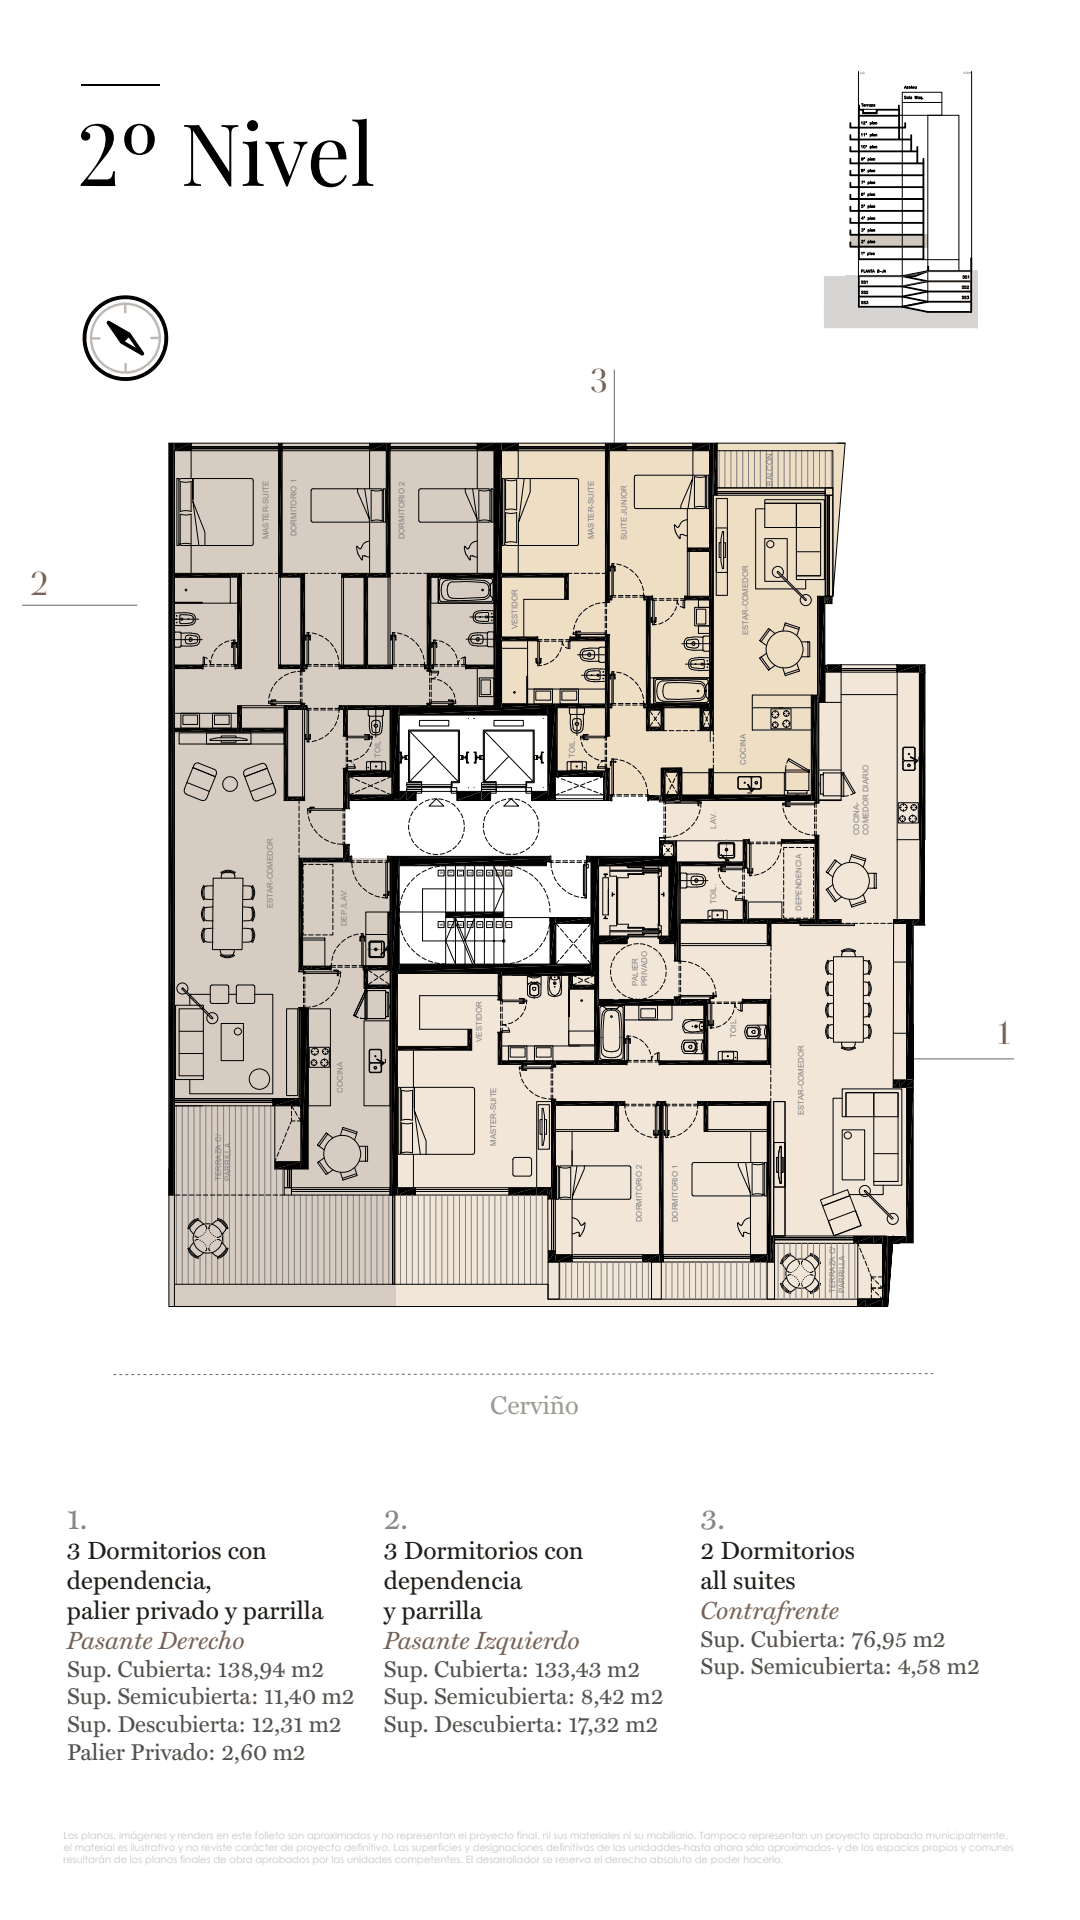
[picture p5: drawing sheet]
<svg xmlns="http://www.w3.org/2000/svg" width="381mm" height="677mm" viewBox="0 0 381 677" stroke-linecap="round" stroke-linejoin="round" font-family="sans-serif">
<defs><g id="words">
<text font-size="30.4" x="27.2" y="65.6">2º Nivel</text>
<g font-size="11.5" fill="#8b5a4e">
<text x="207.9" y="138.4">3</text>
<text x="10.5" y="209.8">2</text>
<text x="351.4" y="368.1">1</text>
</g>
<g font-size="10.6" fill="#878787">
<text x="23.6" y="539.5">1.</text>
<text x="135.4" y="539.5">2.</text>
<text x="247.1" y="539.5">3.</text>
</g>
<text font-size="9.2" fill="#9f9a9a" x="173" y="498.8">Cerviño</text>
<g font-size="8.8" fill="#1e1e1c">
<text x="23.6" y="550.1">3 Dormitorios con</text>
<text x="135.4" y="550.1">3 Dormitorios con</text>
<text x="247.1" y="550.1">2 Dormitorios</text>
<text x="23.6" y="560.7">dependencia,</text>
<text x="135.4" y="560.7">dependencia</text>
<text x="247.1" y="560.7">all suites</text>
<text x="23.6" y="571.2">palier privado y parrilla</text>
<text x="135.4" y="571.2">y parrilla</text>
</g>
<g font-size="8.8" fill="#8b5a4e">
<text x="247.1" y="571.2">Contrafrente</text>
<text x="23.6" y="581.8">Pasante Derecho</text>
<text x="135.4" y="581.8">Pasante Izquierdo</text>
</g>
<g font-size="8.1" fill="#515151">
<text x="247.1" y="581">Sup. Cubierta: 76,95 m2</text>
<text x="23.6" y="591.6">Sup. Cubierta: 138,94 m2</text>
<text x="135.4" y="591.6">Sup. Cubierta: 133,43 m2</text>
<text x="247.1" y="590.7">Sup. Semicubierta: 4,58 m2</text>
<text x="23.6" y="601.3">Sup. Semicubierta: 11,40 m2</text>
<text x="135.4" y="601.3">Sup. Semicubierta: 8,42 m2</text>
<text x="23.6" y="611">Sup. Descubierta: 12,31 m2</text>
<text x="135.4" y="611">Sup. Descubierta: 17,32 m2</text>
<text x="23.6" y="620.8">Palier Privado: 2,60 m2</text>
</g>
<g font-size="3.5" fill="#c7c5c6">
<text x="22.4" y="648.7">Los planos, imágenes y renders en este folleto son aproximados y no representan el proyecto final. ni sus materiales ni su mobiliario. Tampoco representan un proyecto aprobado municipalmente,</text>
<text x="22.4" y="652.9">el material es ilustrativo y no reviste carácter de proyecto definitivo. Las superficies y designaciones definitivas de las unidaddes-hasta ahora sólo aproximados- y de los espacios propios y comunes</text>
<text x="22.4" y="657.1">resultarán de los planos finales de obra aprobados por las unidades competentes. El desarrollador se reserva el derecho absoluto de poder hacerlo.</text>
</g>
<g font-size="2.8" fill="#808080">
<text x="272.5" y="171.3" transform="rotate(-90 272.5 171.3)">BALCÓN</text>
<text x="94.7" y="190.3" transform="rotate(-90 94.7 190.3)">MASTER-SUITE</text>
<text x="104.6" y="189.2" transform="rotate(-90 104.6 189.2)">DORMITORIO 1</text>
<text x="142.7" y="190.2" transform="rotate(-90 142.7 190.2)">DORMITORIO 2</text>
<text x="209.5" y="190.2" transform="rotate(-90 209.5 190.2)">MASTER-SUITE</text>
<text x="221.1" y="190.4" transform="rotate(-90 221.1 190.4)">SUITE JUNIOR</text>
<text x="182.6" y="222" transform="rotate(-90 182.6 222)">VESTIDOR</text>
<text x="263.9" y="224.1" transform="rotate(-90 263.9 224.1)">ESTAR-COMEDOR</text>
<text x="134.2" y="267.3" transform="rotate(-90 134.2 267.3)">TOIL.</text>
<text x="202.8" y="267.3" transform="rotate(-90 202.8 267.3)">TOIL.</text>
<text x="263.1" y="269.8" transform="rotate(-90 263.1 269.8)">COCINA</text>
<text x="252.7" y="292.4" transform="rotate(-90 252.7 292.4)">LAV.</text>
<text x="303.1" y="294.7" transform="rotate(-90 303.1 294.7)">COCINA-</text>
<text x="306.4" y="294.7" transform="rotate(-90 306.4 294.7)">COMEDOR DIARIO</text>
<text x="96.2" y="320.3" transform="rotate(-90 96.2 320.3)">ESTAR-COMEDOR</text>
<text x="252.7" y="318.8" transform="rotate(-90 252.7 318.8)">TOIL.</text>
<text x="282.7" y="321.3" transform="rotate(-90 282.7 321.3)">DEPENDENCIA</text>
<text x="122.4" y="326.8" transform="rotate(-90 122.4 326.8)">DEP./LAV.</text>
<text x="225" y="347.9" transform="rotate(-90 225 347.9)">PALIER</text>
<text x="228.3" y="347.9" transform="rotate(-90 228.3 347.9)">PRIVADO</text>
<text x="169.9" y="367.5" transform="rotate(-90 169.9 367.5)">VESTIDOR</text>
<text x="259.7" y="366" transform="rotate(-90 259.7 366)">TOIL.</text>
<text x="121" y="385.5" transform="rotate(-90 121 385.5)">COCINA</text>
<text x="283.6" y="393.4" transform="rotate(-90 283.6 393.4)">ESTAR-COMEDOR</text>
<text x="175" y="404.2" transform="rotate(-90 175 404.2)">MASTER-SUITE</text>
<text x="78" y="416.6" transform="rotate(-90 78 416.6)">TERRAZA C/</text>
<text x="81.3" y="416.6" transform="rotate(-90 81.3 416.6)">PARRILLA</text>
<text x="226.5" y="431.2" transform="rotate(-90 226.5 431.2)">DORMITORIO 2</text>
<text x="239.2" y="431.2" transform="rotate(-90 239.2 431.2)">DORMITORIO 1</text>
<text x="294.7" y="456.1" transform="rotate(-90 294.7 456.1)">TERRAZA C/</text>
<text x="298" y="456.3" transform="rotate(-90 298 456.3)">PARRILLA</text>
</g>
<g font-size="1.7">
<text x="156.3" y="308.4" transform="rotate(-90 156.3 308.4)">9</text>
<text x="159.7" y="308.9" transform="rotate(-90 159.7 308.9)">10</text>
<text x="163.1" y="308.9" transform="rotate(-90 163.1 308.9)">11</text>
<text x="166.5" y="309.1" transform="rotate(-90 166.5 309.1)">12</text>
<text x="169.9" y="309.1" transform="rotate(-90 169.9 309.1)">13</text>
<text x="173.3" y="309.1" transform="rotate(-90 173.3 309.1)">14</text>
<text x="176.7" y="309.1" transform="rotate(-90 176.7 309.1)">15</text>
<text x="180.2" y="309.1" transform="rotate(-90 180.2 309.1)">16</text>
<text x="156.3" y="326.5" transform="rotate(-90 156.3 326.5)">8</text>
<text x="159.7" y="326.5" transform="rotate(-90 159.7 326.5)">7</text>
<text x="163.1" y="326.5" transform="rotate(-90 163.1 326.5)">6</text>
<text x="166.5" y="326.5" transform="rotate(-90 166.5 326.5)">5</text>
<text x="169.9" y="326.8" transform="rotate(-90 169.9 326.8)">4</text>
<text x="173.3" y="326.8" transform="rotate(-90 173.3 326.8)">3</text>
<text x="176.7" y="326.8" transform="rotate(-90 176.7 326.8)">2</text>
<text x="180.2" y="326.8" transform="rotate(-90 180.2 326.8)">1</text>
</g>
<g font-size="1">
<text x="303.4" y="26">L.O</text>
<text x="340.1" y="26">E.D.P</text>
</g>
</g></defs>
<path d="M28.6 30h27.8" fill="none" stroke="#000" stroke-width=".71" stroke-linecap="butt"/>
<path d="M40 484.9l289.3-.3" fill="none" stroke="#666966" stroke-width=".35" stroke-dasharray="1.1 1.1" stroke-linecap="butt"/>
<path d="M299.9 82.6h27.4v4.8h-27.4z" fill="#d2c6c3"/>
<g fill="none" stroke="#000" stroke-width=".35">
<path d="M302.8 25.2v83.2M303.9 36.6h.6M304.2 36.6v.9M304.7 37.2l.4-.2a.28 .28 0 0 0-.4 0 .28 .28 0 0 0 .1 .4 .28 .28 0 0 0 .4 0M305.5 36.9v.6M305.8 36.9l-.3 .3M306 36.9v.6M306.4 36.9l-.4 .3M307.1 37a.3 .3 0 0 0-.5 0 .3 .3 0 0 0 0 .4 .3 .3 0 0 0 .5 0M307.1 36.9v.6M307.4 36.9h.4l-.4 .6h.4M308.6 37a.28 .28 0 0 0-.4 0 .28 .28 0 0 0 0 .4 .28 .28 0 0 0 .4 0"/>
<path d="M308.6 36.9v.6M342.8 25.2v81.4M302.8 57.5h23.1v.3h-23.1zM302.8 53.3h21v.2h-21zM302.8 49.1h18.8v.3h-18.8zM302.8 44.9h14.5v.3h-14.5zM302.8 40.7h14.5v.3h-14.5zM303.9 51.5l.2-.2v.9M303.9 43.1l.2-.2v.9M303.9 47.3l.2-.2v.9M304 59.8v.2l.5 .2-.1 .4-.5-.1v-.3l.6-.3zM304.5 56a.28 .28 0 0 1-.4 .2 .28 .28 0 0 1-.1-.4 .28 .28 0 0 1 .4 0l-.1 .7-.4-.1"/>
<path d="M304.7 43.1l.1-.2 .4 .2-.6 .7h.6M304.7 47.3l.3-.2v.9M304.8 59.8l.1 .2zM304.8 55.7l.1 .2zM304.8 56h.2M305.5 51.6h.2M305.5 43.2h.2M305.5 47.4h.2M306.2 56.1a.3 .3 0 0 1 .5-.1 .3 .3 0 0 1 0 .5 .3 .3 0 0 1-.5-.1M306.2 56v.9M307 51.7a.28 .28 0 0 1 .4 0 .28 .28 0 0 1 0 .4 .28 .28 0 0 1-.4 0M307 43.3a.28 .28 0 0 1 .4 0 .28 .28 0 0 1 0 .4 .28 .28 0 0 1-.4 0"/>
<path d="M307 47.5a.28 .28 0 0 1 .4 0 .28 .28 0 0 1 0 .4 .28 .28 0 0 1-.4 0M307 43.2v.9M307 47.4v.9M307 51.6v.9M307.1 56v.6M307 59.8h.1M307 55.7h.1M307.8 43.3v.5M307.8 47.5v.5M307.8 51.6v.6M307.8 51.3h.1M307.8 43h.1"/>
<path d="M307.8 47.2h.1M307.8 56.1h-.4l.4 .4-.4-.1M308.6 51.7h-.5l.4 .5-.4-.1M308.6 43.3h-.5l.4 .5-.4-.1M308.6 47.5h-.5l.4 .5-.4-.1M302.8 78.5h23.1v.3h-23.1zM302.8 74.2h23.1v.3h-23.1zM302.8 70.1h23.1v.3h-23.1zM302.8 65.9h23.1v.3h-23.1zM302.8 61.7h23.1v.3h-23.1zM303.9 63.9h.6l-.4 .9M304.4 72.3h-.4l-.1 .4a.32 .32 0 0 1 .5 0 .32 .32 0 0 1 0 .5 .32 .32 0 0 1-.5-.1"/>
<path d="M304.4 68.2a.39 .39 0 0 0-.5 .3 .39 .39 0 0 0 .5 .4 .28 .28 0 0 0-.1-.4 .28 .28 0 0 0-.4 .2M304.5 77.1h-.6l.4-.6v.9M304.7 68.4h.3M304.8 76.6l.1 .2zM304.8 64l.1 .2zM304.8 76.8h.2M304.8 72.6h.2M304.8 64.2h.2M304.8 60h.2M306.2 68.5a.28 .28 0 0 1 .4 0 .28 .28 0 0 1 0 .4 .28 .28 0 0 1-.4 0M306.2 68.4v.9M306.2 77a.3 .3 0 0 1 .5-.1 .3 .3 0 0 1 0 .5 .3 .3 0 0 1-.5-.1"/>
<path d="M306.2 72.7a.31 .31 0 0 1 .5 0 .31 .31 0 0 1 0 .4 .31 .31 0 0 1-.5 0M306.2 64.3a.3 .3 0 0 1 .5 0 .3 .3 0 0 1 0 .4 .3 .3 0 0 1-.5 0M306.2 60.2a.3 .3 0 0 1 .5-.1 .3 .3 0 0 1 0 .4 .3 .3 0 0 1-.5 0M306.2 60v.9M306.2 64.2v.9M306.2 72.6v.9M306.2 76.8v.9M307 68.4v.6M307 68.2h.1M307.1 60.1v.5M307.1 64.3v.5M307.1 72.6v.6"/>
<path d="M307.1 76.9v.5M307 76.6h.1M307 72.3h.1M307 64h.1M307.8 68.5h-.5l.5 .5-.5-.1M307.8 77h-.4l.4 .4-.4-.1M307.8 72.7h-.4l.4 .5-.4-.1M307.8 64.3h-.4l.4 .5-.4-.1M307.8 60.2h-.4l.4 .4-.4-.1M302.8 86.9h23.1v.3h-23.1zM302.8 82.7h23.1v.3h-23.1zM303.9 95.7l.5-.1 .1-.3-.6-.1v.9"/>
<path d="M303.9 89.2l.2-.2v.9M304 80.7h.5l-.3 .4a.3 .3 0 0 1 .2 .4 .3 .3 0 0 1-.5-.1M304.5 99.2h-.6l.6 .5-.2 .3-.4-.1M304.7 89.3h.2M304.7 89l.1 .2zM304.8 80.8l.1 .2zM304.8 95.2v.9h.5M304.8 81h.2M305.3 99.2h-.6l.6 .5-.2 .3-.4-.1M305.4 96.1l.3-.9 .4 .9M305.5 95.8h.4M305.7 99.3l.2-.2v.9"/>
<path d="M306.1 89.4a.28 .28 0 0 1 .4 0 .28 .28 0 0 1 0 .4 .28 .28 0 0 1-.4-.1M306.1 89.3v.9M306.2 81.1a.3 .3 0 0 1 .5 0 .3 .3 0 0 1 0 .4 .3 .3 0 0 1-.5 0M306.2 81v.9M306.9 95.2v.9l-.6-.9v.9M307 89.3v.6M306.9 89h.1M307.1 81.1v.5M307 80.8h.1M307.1 95.2h.6M307.4 95.2v.9M307.7 89.4h-.5l.5 .4-.5-.1"/>
<path d="M307.8 96.1l.3-.9 .4 .9M307.8 81.1h-.4l.4 .5-.4-.1M307.9 95.8h.4M309.6 95.6h.5v-.3l-.5-.1v.9h.4l.2-.2-.2-.3M310.5 95.8h.4M311.6 95.2v.8l-.3 .1-.1-.3M311.8 96.1l.4-.9 .3 .9M311.9 95.8h.5M304.5 102.8h-.6l.6 .5-.2 .3-.4-.1M304.5 106.4h-.6l.6 .5-.2 .3-.4-.1M305.3 102.8h-.6l.6 .5-.2 .3-.4-.1M305.3 106.4h-.6l.6 .5-.2 .3-.4-.1"/>
<path d="M305.6 102.9l.2-.2 .3 .2-.5 .7h.6M305.7 106.3h.4l-.2 .3a.3 .3 0 0 1 .2 .5 .3 .3 0 0 1-.5-.1"/>
<circle cx="304.9" cy="51.7" r=".41"/>
<circle cx="305.6" cy="43" r=".12"/>
<circle cx="305.6" cy="51.4" r=".12"/>
<circle cx="305.6" cy="47.2" r=".12"/>
<circle cx="308.4" cy="56.2" r=".29"/>
<circle cx="309.1" cy="43.5" r=".29"/>
<circle cx="309.1" cy="51.9" r=".29"/>
<circle cx="309.1" cy="47.7" r=".29"/>
<circle cx="304.9" cy="68.2" r=".13"/>
<circle cx="304.9" cy="72.4" r=".13"/>
<circle cx="308.3" cy="68.7" r=".29"/>
<circle cx="308.4" cy="77.1" r=".29"/>
<circle cx="308.4" cy="64.5" r=".29"/>
<circle cx="308.4" cy="60.3" r=".29"/>
<circle cx="308.4" cy="72.9" r=".31"/>
<circle cx="308.2" cy="89.6" r=".29"/>
<circle cx="308.4" cy="81.3" r=".29"/>
</g>
<path d="M298.4 97.3l4.1 .3v-.3zM298.4 97.3v.3h4.1z" fill="#d5d4d3"/>
<path d="M298.4 97.3h4.1v.3zM298.4 97.3l4.1 .3h-4.1z" fill="none" stroke="#d5d4d3" stroke-width=".35"/>
<path d="M343.1 95.5l1.7 11.4v-11.4zM343.1 95.5l1.7 11.4h-1.7z" fill="#d5d4d3"/>
<path d="M343.1 95.5h1.7v11.4zM343.1 95.5l1.7 11.4h-1.7z" fill="none" stroke="#d5d4d3" stroke-width=".35"/>
<path d="M290.8 97.6l11.7 11.1v-11.1zM290.8 97.6l11.7 11.1h-11.7z" fill="#d5d4d3"/>
<path d="M290.8 97.6h11.7v11.1zM290.8 97.6l11.7 11.1h-11.7z" fill="none" stroke="#d5d4d3" stroke-width=".35"/>
<path d="M343.1 106.9l1.7 3.6v-3.6zM343.1 106.9l1.7 3.6h-1.7z" fill="#d5d4d3"/>
<path d="M343.1 106.9h1.7v3.6zM343.1 106.9l1.7 3.6h-1.7z" fill="none" stroke="#d5d4d3" stroke-width=".35"/>
<path d="M290.8 108.7l36.5 1.8-9-1.8zM290.8 108.7l36.5 1.8h-36.5z" fill="#d5d4d3"/>
<path d="M290.8 108.7h27.5l9 1.8zM290.8 108.7l36.5 1.8h-36.5z" fill="none" stroke="#d5d4d3" stroke-width=".35"/>
<path d="M290.8 110.5l54 5.1v-5.1zM290.8 110.5l54 5.1h-54z" fill="#d5d4d3"/>
<path d="M290.8 110.5h54v5.1zM290.8 110.5l54 5.1h-54z" fill="none" stroke="#d5d4d3" stroke-width=".35"/>
<g fill="none" stroke="#000" stroke-width=".35">
<path d="M302.8 38.6h.3v2.1h-.3zM303 37.1l.1 1.5zM303.1 38.6h1.5v1.1h4.6v-1.1h7.8v.3h-7.6v1.2h-5.1v-1.2h-1.2zM304.6 38.6h4.6v1.1h-4.6zM317 38.6h.3v2.1h-.3zM317 37.1l.2 1.5zM318.3 32.6h14v8.1h-5v65.6l-9 1.8zM318.3 36.1h14M319.1 31.2l.3-.9 .3 .9M319.2 30.9h.4M319.7 34h-.6l.5 .5v.3l-.5-.1M319.9 30.6h.5l-.5 .6h.5"/>
<path d="M320.4 34.3a.28 .28 0 0 0-.4 0 .28 .28 0 0 0 0 .4 .28 .28 0 0 0 .4 0M320.4 34.2v.6M320.8 33.9v.9M321.4 30.6h.3M321.6 30.3l.2 .9M321.6 34.3a.28 .28 0 0 0-.4 0 .28 .28 0 0 0 0 .4 .28 .28 0 0 0 .4 0M321.6 34.2v.6M322 30.9l.4-.2a.28 .28 0 0 0-.4 0 .28 .28 0 0 0 .1 .4 .28 .28 0 0 0 .4 0M322.8 34.8v-.9l.4 .9 .3-.9v.9M323.2 30.7a.28 .28 0 0 0-.4 0 .28 .28 0 0 0 0 .4 .28 .28 0 0 0 .4 0M323.2 30.6v.6M324.3 34.3a.3 .3 0 0 0-.4 0 .3 .3 0 0 0 0 .4 .3 .3 0 0 0 .4 0"/>
<path d="M324.3 34.2v.6M325.2 34.3a.28 .28 0 0 0-.5 0 .28 .28 0 0 0 0 .4 .28 .28 0 0 0 .5 0M325.2 34.2v.9M325.5 34.7h.1M299.8 56h.3v1.5h2.7v.3h-3zM299.8 51.8h.3v1.5h2.7v.2h-3zM299.8 47.6h.3v1.5h2.7v.3h-3zM299.8 43.3h.3v1.6h2.7v.3h-3zM302.8 57.8h.3v3.9h-.3zM302.8 53.5h.3v4h-.3zM302.8 49.4h.3v3.9h-.3zM302.8 45.2h.3v3.9h-.3z"/>
<path d="M302.8 41h.3v3.9h-.3zM316.6 40.7h21.7v54.8M317 45.2h.3v3.9h-.3zM317 41h.3v3.9h-.3zM317.3 44.9h1.9v-1.6h.3v1.9h-2.2zM321.3 49.4h.3v3.9h-.3zM321.3 47.6h.3v1.5h-.3zM323.5 53.5h.3v4h-.3zM323.5 51.8h.3v1.5h-.3zM325.6 57.8h.3v3.9h-.3zM325.6 56h.3v1.5h-.3zM299.8 77h.3v1.5h2.7v.3h-3z"/>
<path d="M299.8 72.8h.3v1.4h2.7v.3h-3zM299.8 68.6h.3v1.5h2.7v.3h-3zM299.8 64.4h.3v1.5h2.7v.3h-3zM299.8 60.2h.3v1.5h2.7v.3h-3zM302.8 78.8h.3v3.9h-.3zM302.8 74.5h.3v4h-.3zM302.8 70.4h.3v3.8h-.3zM302.8 66.2h.3v3.9h-.3zM302.8 62h.3v3.9h-.3zM325.6 78.8h.3v3.9h-.3zM325.6 74.5h.3v4h-.3zM325.6 70.4h.3v3.8h-.3z"/>
<path d="M325.6 66.2h.3v3.9h-.3zM325.6 62h.3v3.9h-.3zM299.8 85.4h.3v1.5h2.7v.3h-3zM299.8 81.1h.3v1.6h2.7v.3h-3zM302.8 97.3h.3v11.1h-.3zM302.8 87.2h.3v4.1h-.3zM302.8 83h.3v3.9h-.3zM302.8 91.3h23.1v.3h-23.1zM303.1 97.3h15.2v.3h-15.2zM303.9 85l.2-.3 .4 .2-.6 .8h.6M304.8 85h.2M306.2 85.2a.3 .3 0 0 1 .5 0 .3 .3 0 0 1 0 .4 .3 .3 0 0 1-.5 0"/>
<path d="M306.2 85v1M307.1 85.1v.6M307 84.8h.1M307.8 85.2h-.4l.4 .4h-.4M318.3 97.3h4.5v.3h-4.5zM318.3 97.3l9-1.8v.3l-9 1.8zM318.3 97.3l9 1.8v.3l-9-1.8zM322.8 97.3l4.5-1.8v.3l-4.5 1.8zM325.6 83h.3v3.9h-.3zM325.6 87.2h.3v4.1h-.3zM325.9 91.6h12.4M327.3 99.1h15.2v.3h-15.2z"/>
<path d="M327.3 95.5h15.2v.3h-15.2zM327.3 94h.3v1.5h-.3zM340.3 97.4h-.6l.5 .4v.4l-.5-.2M341.1 97.4h-.6l.6 .4-.1 .4-.5-.2M341.5 97.4l.2-.1v.9M342.5 91h.3v19.2h-.3zM303.1 100.9h15.2v.3h-15.2zM303.1 104.5h15.2v.3h-15.2zM303.1 108.1h15.2v.3h-15.2zM318.3 100.9l9-1.8v.3l-9 1.8zM318.3 104.5l9-1.8v.3l-9 1.8zM318.3 100.9l9 1.8v.3l-9-1.8z"/>
<path d="M318.3 104.5l9 1.8v.3l-9-1.8zM318.3 108.1l9-1.8v.3l-9 1.8zM318.3 108.1l9 1.8v.3l-9-1.8zM327.3 102.7h15.2v.3h-15.2zM327.3 106.3h15.2v.3h-15.2zM327.3 109.9h15.2v.3h-15.2zM340 101h-.6l.6 .5-.2 .3-.4-.1M340 104.6h-.6l.6 .6-.2 .2-.4-.1M340.9 101h-.6l.6 .5-.3 .3-.3-.1M340.9 104.6h-.6l.6 .6-.3 .2-.3-.1M341.2 101.1l.1-.2 .4 .1-.6 .8h.6M341.2 104.5h.5l-.2 .3a.31 .31 0 0 1 .3 .4 .31 .31 0 0 1-.5 .2l-.2-.2"/>
<circle cx="320.9" cy="30.9" r=".29"/>
<circle cx="304.9" cy="84.9" r=".13"/>
<circle cx="308.4" cy="85.3" r=".31"/>
</g>
<path d="M303.1 97.6h15.2l9-1.8h15.2v3.3h-15.2l-9 1.8h-15.2z" fill="none" stroke="#808080" stroke-width=".35"/>
<path d="M30.2 119.3a14 14 0 0 1 28 0 14 14 0 0 1-28 0zM29.4 119.3a14.9 14.9 0 0 0 29.7 0 14.9 14.9 0 0 0-29.7 0z" fill="#000" stroke="#000" stroke-width=".47"/>
<path d="M35.9 111.1l1.9-1.6a11.6 11.6 0 0 1 5.9-1.9v2.5l.5 .4 .4-.4v-2.5a11.7 11.7 0 0 1 11.3 11.2h-2.5l-.4 .4 .4 .5h2.5a11.7 11.7 0 0 1-11.1 11.3l-.1-2.5-.4-.4-.4 .4v2.5a11.7 11.7 0 0 1-11.3-11.2h2.4l.5-.4-.5-.5h-2.5a11.7 11.7 0 0 1 3.4-7.8zM31.7 119.3a12.6 12.6 0 0 0 25.1 0 12.6 12.6 0 0 0-25.1 0z" fill="#bdbaba"/>
<path d="M45.4 118.6l3.3 4.8-5-2.9zM38.1 113.4l-.2 .7 4.8 6.9 7.3 4.1 .6-.1-.1-.5-4.7-6.9-7.3-4.2z" fill="#000"/>
<path d="M38.1 113.4h.4l7.3 4.2 4.7 6.9 .1 .5-.6 .1-7.3-4.1-4.8-6.9zM45.4 118.6l3.3 4.8-5-2.9z" fill="none" stroke="#000" stroke-width=".47"/>
<g fill="#7d8080" stroke="#656766" stroke-width=".35">
<path d="M317.2 373.6h40.6z"/>
<path d="M7.8 213.5h40.6z"/>
<path d="M216.7 130.4v40.6z"/>
</g>
<g fill="#f2e6d8">
<path d="M209.9 304.5h41.6v48.8h-41.6z"/>
<path d="M234.7 281.4h60.7v80.5h-60.7z"/>
<path d="M288.5 235h33.8l4 2.1-.5 87.3-4.5 1.1 1 110.4h-33.8z"/>
<path d="M139.5 341.8h175.3l-1.3 119.2-174-.2z"/>
</g>
<g fill="#eedec4">
<path d="M194.6 247.3h23.5v24.8h-23.5z"/>
<path d="M214.2 244.8h34.1v35.6h-34.1z"/>
<path d="M177.1 156.3h75.9v92.1h-75.9z"/>
<path d="M245.8 156.5l52.3-.2-4.5 56.6-3.6 .1-1.7 68.6h-42.5z"/>
</g>
<g fill="#d7ccc2">
<path d="M121.9 156.2h18.3v125.3h-18.3z"/>
<path d="M137.3 156.6h38.8v93.2h-38.8z"/>
<path d="M119.7 303h19.8v158.1h-19.8z"/>
<path d="M59.7 156.3h62.2v304.7h-62.2z"/>
</g>
<g fill="none" stroke="#000" stroke-width=".35">
<path d="M61.4 156.3v265.3M67.4 159v9.8M67.4 156.3h30.9v1.4h-30.9v.6h30.9v.7h-30.9v-.7h30.9v-.6h-30.9zM98.3 156.3h1.2M98.3 159v76.9h7.8v.7M99.5 159v43.3h9.1M99.5 156.3h30.9v1.4h-30.9v.6h30.9v.7h-30.9v-.7h30.9v-.6h-30.9zM130.4 156.3v16.1M137.6 156.3h30.8v1.4h-30.8v.6h30.8v.7h-30.8v-.7h30.8v-.6h-30.8zM168.4 159v13.4M182.8 156.3h30.8v1.4h-30.8v.6h30.8v.7h-30.8v-.7h30.8v-.6h-30.8zM182.8 159v9.8"/>
<path d="M244.4 156.3v11.3M244.4 156.3h-30.8v56M244.4 159h5.9v34.3h-7.8M244.4 156.3h8.5M244.4 156.3v1.4h-23.6v.6h23.6v.7h-23.6v-.7h23.6v-.6h-23.6v-1.4v2.7h-5.9v51.3h.7M252.9 156.3h45.2l-4.3 54v-51.3h-40.9zM252.9 156.3v15.8h40.9h-2.7v38.2M252.9 156.3v18.4h-1.2v75M295.5 156.3h2.6M62.4 168.8h.7v23.6h-.7zM63.1 169.6l.2-.5 .6-.3h24.8l.5 .2 .1 .4-.1 22.9-25.3 .1M63.6 169.9v10.5z"/>
<path d="M63.6 169.8a6.3 6.3 0 0 0 3.9 0M67.4 169.9v10.5M68.1 176.1v-7.3v8.1M126.1 172.4v1.1l4.2 9.6-1.6-10.7M130.9 172.9a6.3 6.3 0 0 0 4 0M130.9 173v10.7M134.5 172.4l-24.6 .2v11.5l20.4 .1M134.5 172.5l.5 .2 .2 .6M134.9 173v10.7M135.2 172.4h.8v11.8h-.8zM164.1 172.4v1.1l4.2 9.6-1.6-10.7M168.9 172.9a6.3 6.3 0 0 0 3.9 0"/>
<path d="M168.9 173v10.7M172.5 172.5l.5 .2 .2 .6M172.5 172.4l-24.6 .2v11.5l20.4 .1M172.8 173v10.7M173.3 172.4h.6v11.8h-.6zM177.2 168.8h.7v23.6h-.7zM178 169.6l.2-.5 .5-.3h24.8l.4 .2 .2 .4-.2 22.9-25.2 .1M178.3 179.9a6.3 6.3 0 0 1 4 0M182.3 179.8v-10.5a6.3 6.3 0 0 1-4 0v10.5M184.9 168.8l-2 15.6 4.2-10.9v-4.7M223.8 168.3v10.5M223.8 178.8l.2 .5 .4 .1h24.1"/>
<path d="M240.2 179.4v-1.1l4.2-9.6-1.7 10.7M242.5 179.4v30.9M244.4 167.6h-20l-.4 .2-.2 .5M245 178.9a6.3 6.3 0 0 1 3.9 0M245 168.1a6.3 6.3 0 0 0 3.9 0M245 168.2v10.7M248.8 168.2v10.7M249.3 178.6l-.2 .5-.6 .2M249.3 167.6h.7v11.8h-.7zM249.3 168.4l-.2-.5-.6-.3h-4.1v1.1M252.7 175.9h3.9v34.1h-3.9zM252.9 172.1h38.2v1.4h-38.2v.6h38.2v.6h-38.2v-.6h38.2v-.6h-38.2z"/>
<path d="M269.8 176.3h21v28.2h-9.9v-1.4h8.6v-25.6h-19.7zM269.8 177.5h11.1v8.6h-11.1zM269.8 179.5h-3.2v28.3h13.3M280.9 177.5h8.6v8.6h-8.6zM291.1 172.1h2.7v2.6h-2.7zM291.1 174.7h.8v35.6h.6v-35.6h1.3v35.6h-1.3v-35.6h-.6v35.6h-.8zM63.1 191.6l.2 .5 .6 .3M63.6 192a6.3 6.3 0 0 1 3.9 0M63.6 180.4a6.3 6.3 0 0 1 3.9 0M63.6 191.9v-10.5a6.3 6.3 0 0 0 3.9 0l-.1 10.5M67.4 192.4v9.9M70.2 192.4l-2.1-15.5 4.2 10.8v4.7"/>
<path d="M125.8 193l.3 1.8M125.8 192.8l-.1 .2M125.9 192.7h.1M126 192.8l.5 .5M126.1 194.8l.4 1.1M126.5 195.8l1.2 1.7M126.5 193.2l.3 .4M127.6 193l-.7 .6M127.7 197.6h.1M127.8 196.8v.7M127.9 196.2v.6M128 196.1l-.1 .1"/>
<path d="M128 196.1h.7M128.6 196.1l1.8 .4M130.3 183.1v1.1h4.2l.5-.2 .2-.6M130.4 190.9a2.84 2.84 0 0 0-2.8 2M130.4 184.2v18.1M130.9 183.7a6.3 6.3 0 0 1 4 0M163.9 192.7h.1M163.9 192.8l.1 1.5 .5 1.6M164 192.8l.4 .5M164.5 193.2l.3 .4M164.6 195.8l1 1.6M165.5 197.4l.2 .1"/>
<path d="M165.6 193l-.7 .6M165.8 197.6h.1M165.9 196.2v1.3M166 196.1l-.1 .1M166 196.1h.6M166.6 196.1h.4M166.9 196.1l1.5 .4M168.3 183.1v1.1h4.2l.5-.2 .2-.6M168.4 190.9a2.84 2.84 0 0 0-2.8 2M168.4 183.9v18.4M168.9 183.7a6.3 6.3 0 0 1 3.9 0M178 191.6l.2 .5 .5 .3"/>
<path d="M178.3 191.4a6.3 6.3 0 0 1 4 0M178.3 180.8v10.6zM178.3 180.8a6.3 6.3 0 0 0 4 0v10.6M182.8 192.4v9.9M182.9 184.4v8v-7.3M215.2 199.8v1.7l.3-1.6M215.2 199.9h.2M215.4 199.7h.4M215.5 200h.3M215.8 199.5l.1 .7zM215.9 198.8l.8 .1M215.9 198.8h.4v11.3h-.4z"/>
<path d="M216.3 199.5l.1 .7zM216.4 199.7h.5M216.4 200h.3M216.7 199.9l.3 1.5M216.8 199.9h.2M217 199.8v1.6M217.6 199l1.6 .4M220 199.7l1.5 .7M237.9 185.1h.1M237.9 185.5l.3 1.8M237.9 185.3l-.1 .2M238.1 185.2l.5 .6"/>
<path d="M238.2 187.3l.4 1.1M238.6 188.3l1.2 1.6M239.7 185.5l-.6 .6-.5-.4M239.8 190h.1M239.9 189.2v.7M240 188.6v.6M240.7 188.5l1.8 .5M240.7 188.6l-.7 .1M242.5 194.6h7.8v15.7h-8.5M242.5 183.3a2.84 2.84 0 0 0-2.8 2.1M243.1 194.6v15.7M252.7 186.2h3.9v15.7h-3.9z"/>
<path d="M254.3 191.4h-.6v5.3h.6M254.9 187.5h.4v13.1h-.4l-.6-2.6v-7.8zM255.3 191.4h.6v5.3h-.6M280.9 194.6h8.6M280.9 186.1v17h8.6M60.9 218.4h9.2M61.5 203.6h22.3v31h-.6M61.5 202.3h24.8M61.5 203.6h19.7v9.2h-19.7zM61.5 212.5h9.9v.3h-9.9zM61.5 216.3a16.5 16.5 0 0 1 6.2 .2M62.1 218.4h.2l-.1 .2z"/>
<path d="M62.2 217.3h.3zM62.2 219.6h.3zM63.4 217.1l.4-.2a6 6 0 0 1 4.3 .7v.3a1.43 1.43 0 0 1-.1 1.5 1.43 1.43 0 0 1-1.5 .5l-2.8 .1-.3-.2zM66.4 218.4h.2l-.1 .2zM67.7 216.5a2.22 2.22 0 0 1 0 3.9M81.2 212.8h2.6M85.2 202.3v33.6h-2M87.2 202.3h1.7M89.6 202.3h1.7M92.1 202.3h1.6M94.6 202.3h1.6M97 202.3h1.3"/>
<path d="M98.3 203.6h7.8v31h-7.8M98.9 203.6v31M107.5 202.3v32.3h.6M109.5 202.3h1.6M111.9 202.3h1.7M114.4 202.3h1.6M116.9 202.3h1.5M119.3 202.3h1.3M120.6 202.3v32.3M120.6 202.3h15.7v-43.3h-5.9v-2.7h7.2v47.3h-7.9v31h8.5v1.3M120.6 203.6h7.8v31h-8.5M121.2 203.6v31"/>
<path d="M136.9 203.6v31M138.8 202.3h-1.2v32.3M139.6 202.3h1.7M142.1 202.3h1.6M144.5 202.3h1.7M147 202.3h1.7M149.5 202.3h1.2M152 203.6h2.6v9.2h-2.6zM154.6 203.6h19.7v9.2h-19.7zM155.1 204.5v7.3M157.9 211.8l5 .1M158 209.7l.3 .7 1.4 .7"/>
<path d="M158 206.5l-.2 1.3 .2 2M159.7 205.2l-1.4 .7-.3 .7M162.9 205.2l-3.2 .1M162.9 204l-7.5 .1-.2 .4M162.9 203.9l10.4 .2M162.9 205.2l7.8 .4M165.8 217.6h9.2M168.3 216.4l3.8-.3 .3 .2v2.7l-.3 .2h-1.8l-2-.3M168.4 216.4a1.47 1.47 0 0 0 0 2.5M169.3 217.6h.3l-.2 .2zM170.7 205.6a2.52 2.52 0 0 1 1.8 3.3l-.6 1.2-1.2 .6M170.7 210.7l-11 .4"/>
<path d="M172.8 207.8h.1M172.8 208.5h.1M172.9 206.5v3.3M172.9 208v.3M172.9 207.9v.1M172.9 207.8v.1M172.9 208.3h.1M172.9 207.8v.2M173 207.2l-.1-.5a2.44 2.44 0 0 0-2-1.8 60.2 60.2 0 0 0-13.9 0 4.7 4.7 0 0 0 0 6.5l.9 .3M173 209.8l.8 1.6M173 209.1l-.1 .5a2.44 2.44 0 0 1-2 1.8l-8 .4M173.3 204.1l.4 .4"/>
<path d="M173.4 218.7l.2 .1-.1 .2zM173.4 216.4l.2 .1-.1 .1zM173.6 217.6h.2l-.2 .2zM173.7 211.8l-.2 .4-10.6 .2-7.3-.2-.4-.4M173.8 205l-.8 1.5M173.8 204.5v.5M173.8 205v6.8M174.3 215.5a11.4 11.4 0 0 0-6.9 .7 2.3 2.3 0 0 0-.2 2.7 2.3 2.3 0 0 0 2.5 .9h4.6M184.8 211.4v13.3M199.2 211.4v-7.8h-22.3v21.1h12.6M200.5 202.3v9.1h-15.7M201.7 202.3h-24.8v-43.3h5.9v-2.7h-14.4v2.7h5.9v43.3h-23.6v32.3h-.7"/>
<path d="M202.5 202.3h1.7M203.8 218.2l-.7 1.5M205 202.3h1.7M205.3 216.2l-1.1 1.3M207.2 214.6l-1.4 1M207.5 202.3h1.6M209.3 213.4l-1.4 .7M209.9 202.3h1.6M211.7 212.7l-1.6 .4M212.4 202.3h1.2M213.5 212.5l-.9 .1M213.5 212.5h.5v1.5"/>
<path d="M213.5 212.5v1.5M213.5 214.9v1.6M213.5 217.3v1.8M213.5 219.8v1.7M213.6 212.3h1.3M213.6 212.3l-.1 .2 .5 .2 1.1-.2-.2-.2M214 214.9v1.6M214 217.3v1.8M214 219.8v1.7M215.6 210.3v1.3h-.7v.7M215.6 210.3l.3-.2v.6v1l-.3-.2M217.3 210.1h-1.4v.6h1.4"/>
<path d="M218.1 210.7h1.7M218.1 210.1h1.7M220.7 210.1h1.6M220.7 210.7h1.6M222.2 200.8l1.3 1.1M223.2 210.7h1.6M223.2 210.1h1.6M224.1 202.4l1 1.4M225.5 204.5l.8 1.5M225.7 210.1h1.4M226.6 206.7l.4 1.7M227 209.2l.1 .9"/>
<path d="M227.1 210.1v.6h-1.4M227.4 210.3l-.3-.2-.1 .6 .1 1 .3-.2M229.8 219.5h.4M229.8 217.9v1.5M229.8 217.9l.1 1.5 .3-.1M230 210.3l.2-.1 .2 .9-.2 .7-.2-.2M230 210.3v1.3M230 211.6h-.6v36.7h20.9v-36.7h-8.5M230 210.3h-2.6v1.3h.6v36.7h-.6M230.2 211.8h.6v8.6h-.6zM230.2 219v.8zM230.8 219l.1 .8z"/>
<path d="M230.9 219.5h.4M230.9 219.3h.3M231.2 219.4h.1M231.4 217.9l-.2 1.5M231.5 217.9l-.1 1.5M231.7 211.2h-1.5v.6h1.5M232.6 211.2h1.6M232.6 211.8h1.6M233.9 219.5l-1.5 .7M235.1 211.8h1.6M235.1 211.2h1.6M236 218.2l-1.3 1"/>
<path d="M237.5 211.8h1.8M237.5 211.2h1.8M237.6 216.3l-1 1.3M238.6 214l-.6 1.5M238.9 211.8l.5 1.5M238.9 211.8l-.1 1.4M240 213.9l1.5 .5M240 211.2h1.5v.6h-1.5M241 211.8h.5v2.6h-.5zM241.8 210.3l-.3-.1-.1 .9 .1 .7 .3-.2M241.8 210.3v1.3M245.1 214.3h5.2v6.5h-5.2z"/>
<path d="M245.7 214.9h3.3v5.3h-3.3zM246.4 211.6h3.9v2.7h-3.9zM274.3 201.9v-.3h.3l9.8 9.8v.4h-.3l-9.9-9.8M276 203a1.98 1.98 0 0 0-1.2-3.2 1.98 1.98 0 0 0-2.3 2.4 1.98 1.98 0 0 0 3.1 1.2M277.7 204.7v-14.7h-7.9v15.1h7.5M283.1 210.1a1.98 1.98 0 0 1 3.1 1.2 1.98 1.98 0 0 1-2.4 2.3 1.98 1.98 0 0 1-1.1-3.1M284.2 204.5v3.3h-3.5M291.1 210.3v2.6M293.6 212.9h-2.6v34.9v-10.7h5.7M293.7 212.9l.1-2.6h-5.4v34.9h-2.2v35.2h-34.5M60.9 225.7h10.5M61.5 235.9h9.9"/>
<path d="M61.5 234.6h9.9M61.5 228.1l.3 .1M61.8 228.3h1.6M63.6 223.1h-2.1M63.6 228.2h-.2M63.7 223.1l.2 .2v4.6M63.7 223.1h.1M63.9 227.9l-.2 .3M65.3 225.7l.5 1.3 1.6 .1 1.5-.2M66.8 225.7v.3M66.8 225.2v.4M66.9 225.2a.56 .56 0 0 1 .6-.1 .56 .56 0 0 1 .3 .5"/>
<path d="M66.9 226.1l.4 .2M67.4 224.2l1.5 .2M67.4 224.1l-1.6 .1-.5 1.4M67.4 223.3l-3.5 .1M67.4 223.4l1.8 .2M67.7 220.4l-2.2 .3-4-.1M67.8 225.7l-.5 .5M69 224.2l.7 .8M69.2 227.7l-1.8 .2h-3.5M69.2 223.5a1.76 1.76 0 0 1 1.3 1.4M69.6 225l.1 .6M69.7 226.2l-.7 .8"/>
<path d="M69.7 225.7l-.1 .5M70.4 224.9l.1 .7M70.5 226.3a1.76 1.76 0 0 1-1.3 1.4M70.5 225.7l-.1 .6M71.4 234.6v1.3M71.4 234.6l.3-.2v.6v1l-.3-.1M71.7 231.9l1.5 .4M71.7 231.9h.4v2.5h-.4zM73.1 234.4h-1.4v.6h1.4M73.8 233l.5 1.4M73.9 234.4h1.7M73.9 235h1.7"/>
<path d="M74.4 233l-.1 1.4M75.2 230.7l-.6 1.5M76.5 235h1.6M76.5 234.4h1.6M76.5 228.6l-1 1.3M78.5 227.1l-1.3 .9M79 234.4h1.6M79 235h1.6M80.8 226.1l-1.6 .6M81.5 234.4h1.4v.6h-1.4M81.9 226.7h.4M81.9 226.8l-.2 1.5"/>
<path d="M82 226.8l-.2 1.5M82 226.9h.3M82.3 226.4l.1 .8zM82.4 225.8h.5v8.6h-.5zM82.9 226.4l.1 .8zM82.9 225.8l-1.3 .1M83 226.7h.4M83 226.9h.3M83.2 234.6l-.3-.2-.1 .6 .1 1 .3-.1M83.2 234.6v1.3M83.3 226.8l.2 1.5M83.4 226.8l.2 1.5"/>
<path d="M99.6 238.8l-1.2 1.1M101.8 237.7l-1.5 .7M104.2 237l-1.6 .4M106 236.8h.5v1.5M106 236.8v1.5M106 239.2v1.6M106 236.8l-1 .1M106.1 236.6l-.1 .2 .5 .2 1-.2v-.2M106.1 236.6h1.4M106.5 239.2v1.6M107.9 224.1h.4M107.9 224.3h.4"/>
<path d="M107.9 224.2v1.5M108 224.2l-.1 1.5M108.1 234.6l.2-.2 .2 .6-.2 1-.2-.1M108.1 234.6v1.3M108.1 235.9h-.6v.7M108.3 223.1h.6v11.3h-.6zM108.3 223.8v.8zM108.3 223.1l1 .1M108.9 223.8l.1 .8zM109 224.1h.3M109 224.3h.3v1.4M109.3 224.2h.1"/>
<path d="M109.5 224.2l-.2 1.5M109.8 234.4h-1.5v.6h1.5M110.1 223.3l1.6 .4M110.7 235h1.6M110.7 234.4h1.6M112.5 224l1.5 .7M113.1 235h1.7M113.1 234.4h1.7M114.7 225.2l1.3 1M115.6 234.4h1.8M115.6 235h1.8M116.6 226.8l1 1.3"/>
<path d="M118.1 228.8l.7 1.5M118.1 234.4h1.5M119.1 231.1l.4 1.5M119.5 233.5l.1 .9M119.6 234.4v.6h-1.5M119.9 234.6l-.3-.2-.1 .6 .1 1 .3-.1M119.9 234.6v1.3M119.9 235.9h18.3M138 224.1h.5M138.1 224.2l-.1 1.5M138.2 234.6l.3-.2 .1 .6-.1 1-.3-.1M138.5 223.8v.8z"/>
<path d="M138.5 223.1l.9 .1M138.5 223.1h.5v11.3h-.5zM138.5 224.3l-.3-.1-.1 1.5M139 223.8l.1 .8zM139.1 224.3l.3-.1 .2 1.5M139.1 224.1h.4M139.4 224.2h.2M139.6 224.2l.1 1.5M140 234.4h-1.5v.6h1.5M140.3 223.3l1.5 .4M140.8 235h1.7M140.8 234.4h1.7"/>
<path d="M142.6 224l1.5 .7M143.3 234.4h1.7M143.3 235h1.7M144.8 225.2l1.4 1M145.8 234.4h1.7M145.8 235h1.7M146.7 226.8l1.1 1.3M148.2 228.8l.7 1.5M148.3 234.4h1.5M149.2 231.1l.4 1.5M149.7 233.5l.1 .9M149.8 234.4v.6h-1.5"/>
<path d="M150 235.9h.7v.7M150 234.6l-.2-.2-.2 .6 .2 1 .2-.1M150 234.6v1.3M150.7 236.6h1.3M150.7 236.6l-.1 .2 .9 .2 .6-.2-.1-.2M151.6 236.8v1.5l.5-1.5h2.6v.6h-2.6v-.6zM151.6 239.2v1.6M152.1 236.8v1.5M152.1 239.2v1.6M152.2 239.5h1.3M152.3 226.8l.1 1.5M152.4 226.8l.1 1.5"/>
<path d="M152.4 226.7h.5M152.5 226.9h.4M152.7 234.6v1.3M152.7 234.6l.2-.2 .2 .6-.2 1-.2-.1M152.7 234.6h-.7v-31h22.3v31h-9.9M152.7 235.9h-.7v.7M152.9 225.8l1.3 .1M152.9 225.8h.6v8.6h-.6zM152.9 226.4v.8zM153.5 226.4v.8zM153.5 226.7h.4M153.5 226.9h.4"/>
<path d="M153.7 238.9l-1.6 .6M154 226.8l-.1 1.5M154.1 226.8l-.2 1.5M154.3 239.8l1.6 .5M154.4 234.4h-1.5v.6h1.5M154.7 236.8l-.5 1.6M155 226.1l1.6 .6M155.2 235h1.7M155.2 234.4h1.7M157.4 227.1l1.3 .9M157.7 234.4h1.7M157.7 235h1.7"/>
<path d="M159.3 228.6l1 1.3M160.2 235h1.7M160.2 234.4h1.7M160.7 230.7l.5 1.5M161.5 233v1.4M162.1 233l-.6 1.4M162.7 234.4h1.5v.6h-1.5M163.7 231.9h.5v2.5h-.5zM164.2 231.9l-1.6 .4M164.4 234.6v1.3M164.4 225.5h10.6M164.4 234.6l-.2-.2-.1 .6 .1 1 .2-.1"/>
<path d="M164.4 235.9h9.9v13.1h-22.3v-.7M165.3 225.6l.1 .6a2.41 2.41 0 0 0 3 1.7h3.6M166.1 225.6l.2 .8 .6 .5M166.9 224.2l1.5-.2 1.6 .2 .5 1.3M166.9 226.8l2.6 .3M166.9 224.2l-.6 .5-.2 .8M168 225.6l.5 .5M168.4 235.9v13.1M168.5 224.9l-.5 .6M168.5 224.9h.2M168.5 226.2h.2M168.7 224.9l.2 .2"/>
<path d="M168.9 226l-.2 .1M169 225.1v.4M169 225.6v.4M169.1 239.2h5.2v6.5h-5.2zM169.7 239.9h3.3v5.1h-3.3zM170.5 225.6l-.2 1.1-.8 .4M171.9 223.3l-3.5-.1a2.43 2.43 0 0 0-3.1 2v.3M172.1 228.1h.1M172.1 223.1l-.2 .1v4.7l.2 .1M172.1 223h.1M172.3 223l2 .1M174.3 228l-2 .1"/>
<path d="M176.9 228.7h9.2v19.6h-9.2zM185.8 238.5h.3v9.8h-.3zM186.1 226v2.7M189 232.3l.1 1.5M189.1 232.3l.1 1.5M189.3 233.9h.3M189.3 233.7h.3M189.5 224.7v1.3M189.5 224.7l.2-.1 .2 .9-.2 .7-.2-.2M189.5 226h-12.6v22.3h36.7v-22.3h-12.3M189.6 233.4l.1 .8zM189.7 226.2h.6v8.6h-.6z"/>
<path d="M190.3 233.7h.3M190.3 233.9h.4M190.3 233.4v.8zM190.7 232.3l-.1 1.5M190.7 232.3v1.5M191.1 234.8h-1.4M191.2 225.7h-1.5v.5h1.5M192 225.7h1.7M192 226.2h1.7M193.4 234l-1.6 .5M194.5 226.2h1.7M194.5 225.7h1.7"/>
<path d="M195.5 232.6l-1.4 1M197 225.7h1.7M197 226.2h1.7M197.1 230.7l-1 1.3M198 228.4l-.5 1.6M198.4 226.2l.5 1.5M198.4 226.3l-.1 1.3M199.5 228.3l1.5 .5M199.5 225.7h1.5v.5h-1.5M200.5 226.2h.5v2.6h-.5zM201.3 224.7v1.3M201.3 224.7l-.3-.1-.1 .9 .1 .7 .3-.2"/>
<path d="M202.2 223.3h11.3v.5h-11.3zM202.3 222.9l-.1 .9M202.8 220.5l-.4 1.5M202.8 223.8h.8zM202.8 223.2l.8 .1zM203.1 222.8v.5M203.1 223.8v.5M203.2 224.4l1.6-.1-1.6 .2M203.2 222.7l1.6 .1-1.6-.1M203.4 222.9v.4M203.4 223.8v.4M203.8 231h10.5"/>
<path d="M204.6 231l.1 .6a2.41 2.41 0 0 0 3 1.7M205.1 238.2h9.2M205.4 231l.2 .8 .6 .5M206 228.9a2.01 2.01 0 0 0-1.4 2M206.2 232.2l1.5 .3M206.2 229.6l-.6 .5-.2 .8M207.3 231l.6 .5M207.6 237l3.9-.4 .2 .3v2.6l-.2 .3h-1.9l-2-.3M207.7 229.5l-1.5 .2M207.7 228.7l-1.7 .3M207.7 237a1.47 1.47 0 0 0 0 2.5M207.7 228.6l3.5 .1"/>
<path d="M207.7 229.4l1.6 .2 .5 1.3M207.7 232.6h1.1M208.3 231.5l-.4 .1M208.3 230.5a.56 .56 0 0 0-.6-.1 .56 .56 0 0 0-.4 .5M208.3 230.5v.4M208.3 231v.4M208.6 238.2h.3zM209.8 231l-.2 1.1-.8 .4M211.3 233.3h-3.6M211.5 228.5l-.3 .1v4.7l.3 .2M211.5 228.4h.1M211.6 233.6l1.8 .1"/>
<path d="M211.6 228.4l2 .1M212.6 239.4h.4zM212.6 237h.4zM212.9 238.1l.2 .1-.1 .2zM213.5 222.4v1.4h.5v-1.4M213.6 233.4l-.2 .2M213.6 224.1h1.3M213.6 236.1a11.4 11.4 0 0 0-6.9 .6 2.3 2.3 0 0 0-.2 2.7 2.3 2.3 0 0 0 2.5 1l4.6-.1M213.6 224.1l-.1-.3 .5-.1 1.1 .1-.2 .3M213.6 224.1v.6h-12.3M214.9 224.1v24.2h.7M215.4 237.8h.4"/>
<path d="M215.5 238l-.3 1.5 .2-1.5M215.5 238.1h.3M215.8 237.6l.1 .8zM215.9 237h.8M215.9 237h.4v11.2h-.4zM216.3 237.6l.1 .8zM216.4 237.8h.5M216.4 238.1h.3M216.7 238l.3 1.5M216.8 238l.2 1.5M217.6 237.1l1.6 .3M220 237.7l1.5 .8"/>
<path d="M222.2 238.9l1.3 1M229.4 239.2h20.9M230.6 239.2h19.7v9.1h-19.7zM231.6 239.7h17.8M231.6 220.3l-1.4 .1M231.6 239.8l-.3 .4M240.5 227.1h10.5M241.4 227.7a1.76 1.76 0 0 0 1.2 1.4M241.4 227.1l.1 .6M241.5 226.4l-.1 .6M241.8 234.3h9.2M242.2 227.1v.5"/>
<path d="M242.2 227.6l.7 .8M242.2 226.4v.6M242.6 224.9a1.76 1.76 0 0 0-1.2 1.5M242.7 229.1l1.7 .2M242.9 225.7l-.7 .7M242.9 234.9a1.57 1.57 0 0 0 1.2 1.4M243 233.7v1.2M243.7 234.8l.7 .7M243.7 233.7v1.1M244 227.1l.6 .5M244.1 232.2a1.57 1.57 0 0 0-1.2 1.4M244.2 236.2l2.1 .3"/>
<path d="M244.4 235.5l1.9 .3M244.4 233l-.7 .7M244.4 225.6l-1.5 .2M244.4 224.8l-1.7 .2M244.4 224.7l3.6 .1M244.4 225.5l1.7 .2 .5 1.3M245 226.6a.56 .56 0 0 0-.6-.1 .56 .56 0 0 0-.4 .5M245 227.5l-.4 .2M245.1 226.6v.4M245.1 227.1v.4M245.2 234.3h.3zM246.3 232l-2.1 .3"/>
<path d="M246.3 232.7l-1.9 .3M246.3 232.6h1.9l.2 .4M246.3 231.9l4 .2M246.4 220.8h3.9v2.7h-3.9zM246.6 227.1l-.5 1.3a2.6 2.6 0 0 1-2.4 .1l-.8-.2M248 229.3l.2 .2M248 229.3l-3.6 .1M248.1 224.5h.1M248.1 229.6h.1M248.2 224.6l-.2 .1v4.6M248.3 229.6l.1 .1M248.3 224.5l2 .1"/>
<path d="M248.4 233.1v2.5l-.2 .3h-1.9M248.4 229.7h1.7M249.4 239.8l.4 .4M249.5 235.3l.2 .1-.2 .1zM249.5 233l.2 .1-.2 .2zM250.3 236.4l-4 .2M250.3 229.5l-.2 .2M268.5 231.8l3.1 4.2M270.3 230.5l-2.3 1.7 3.1 4.2 2.3-1.6M271.6 222.1l-3.1 4.3M273.4 223.5l-2.3-1.8-3.1 4.3 2.3 1.7M276.2 222.6l.8-2.8 5 1.6-.9 2.8"/>
<path d="M276.8 220.4l5 1.6M281.1 234l.9 2.7-5 1.7-.8-2.8M281.8 236.1l-5 1.6M282.7 226.4h2.9M285 226.4v5.3M285.6 226.4v5.3h-2.9M291.9 234.5h4.8v2.6M296.7 237.1v45.3h-7.8h7.8M316.5 237.1v87.3M316.5 237.1v-2.6h-19.8v1.4h19.8v.6h-19.8v.6h19.8v-.6h-19.8v-.6h19.8v-1.4h9.8v91.9M316.5 237.1h7.8M324.3 237.1v59.1h-7.8"/>
<path d="M324.3 237.1v87.4M61.5 251.6h22.3M63.2 258.5h37v4h-37zM63.8 251.6h6.6v5.3h-6.6zM64.5 252.3h5.2v3.3h-5.2zM72.8 258.5h15.7v4h-15.7zM75 251.6h6.6v5.3h-6.6zM75.7 252.3h5.1v3.3h-5.1zM85.2 249.7h15M85.2 249v7.9h15v-7.9M94.7 247.6h11.3v.5h-11.3zM94.8 247.2l-.1 .9"/>
<path d="M95.2 244.7l-.4 1.6M95.4 248.1h.8zM95.4 247.5l.8 .1zM95.6 247.1v.4M95.6 248.1v.5M95.8 248.7l1.5-.1-1.5 .1M95.8 246.9l1.5 .2-1.5-.1M95.8 247.2v.3M95.8 248.1v.4M96.2 242.5l-.7 1.4M97.7 240.4l-1 1.3M106 246.6v1.5h.5v-1.5"/>
<path d="M106 241.6v1.7M106 244.1v1.6M106.1 248.3v.7h-22.3v7.9h-22.3M106.1 248.3l-.1-.2 .5-.2 1 .2v.2M106.1 248.3h1.4M106.5 241.6v1.7M106.5 244.1v1.6M106.8 250.3v30.9M107.5 249h.6v1.3h-6.6v30.9h6M107.5 249h.6M107.5 248.3v.7M107.9 259.2v1.5"/>
<path d="M107.9 259.2l.1 1.5M108.1 249v1.3M108.1 250.3h-.6v32.1h-7.3v-24.2h-38.7M108.1 249l.2-.1 .2 .9-.2 .7-.2-.2M108.3 250.5h.6v11.2h-.6zM109.3 259.2l.1 1.5M109.3 259.2l.2 1.5M109.8 249.9h-1.5v.6h1.5M110.7 249.9h1.6M110.7 250.5h1.6M113.1 249.9h1.7M113.1 250.5h1.7"/>
<path d="M115.6 250.5h1.8M115.6 249.9h1.8M116 258.7l-1.3 1M117.6 256.8l-1 1.3M118.1 249.9h1.5v.6M118.1 250.5h1.5M118.8 254.6l-.7 1.5M119.5 252.2l-.4 1.6M119.6 250.5l-.1 .9M119.9 249v1.3M119.9 249l-.3-.1-.1 .9 .1 .7 .3-.2M119.9 250.3h1.3v9.2"/>
<path d="M121.2 259.5h1.3M121.2 259.5l-.2 .2 1 .2 .6-.2-.1-.2M122.5 259.5v-9.2h15.1v21.7h-15.1v-.7M122.6 259.7h8.7v.6h-8.7zM129.9 259.7h.7zM129.9 250.5l.1 1.8M130.1 252.5l.3 .2M130.1 250.3l-.1 .2M130.1 259.4v.3M130.2 259.3l-1.5-.2 1.5 .3M130.4 259.3v.4M130.4 252.7l-.1 3.5 .2 1.7"/>
<path d="M130.5 258a1.76 1.76 0 0 0 1.5 1.3M131.1 255.1l.2 2.6M131.2 257.8l.8 .7M131.3 259.7l-.1 1.4M132 259.2l.6 .1M132 258.4l.6 .1M132 256l.6 .6M132.1 255.6l-.1 .4M132.2 255.6h.4M132.6 254.1l-1.1 .3-.4 .8M132.6 249.7v10.4M132.7 255.6h.3"/>
<path d="M132.7 254.1l1.1 .3 .3 .8M133 255.6a.56 .56 0 0 1 .2 .6 .56 .56 0 0 1-.5 .4M133.2 258.4l-.5 .1M133.3 259.2l-.6 .1M134 257.8l-.8 .7M134.1 256.2l-.3 1.5M134.1 255.1v1.1M134.7 258a1.76 1.76 0 0 1-1.4 1.3M134.9 252.7v3.5M134.9 256.2l-.3 1.7M135.1 250.3l.1 2M135.1 252.4l-.2 .3h-4.5"/>
<path d="M135.2 252.4v.1M138.2 249.7h57.7v32.1h-2.6v-29.5h-52.5v29.5h-2.6zM140.8 253.4h.1M144.1 257.5h18v18.6h-2.9v-.4h2.5v-17.8h-17.2v17.8h4.2v.4h-4.6zM144.5 257.9l17.2 17.8M148 254.1h10.3v2h-10.3zM150.7 248.3h1.3M150.7 248.3v.7h-30.8M150.7 248.3l-.1-.2 .9-.2 .6 .2-.1 .2M151.6 246.6v1.5h.5v-1.5M151.6 241.6v1.7M151.6 244.1v1.6"/>
<path d="M152.1 247.6h8.7v.5h-8.7zM152.1 241.6v1.7M152.1 244.1v1.6M156.7 240.7l1.2 1M158.6 242.3l1 1.3M159.3 247.5l.8 .1zM159.3 248.1h.8zM159.7 247.2v.3M159.7 248.1v.4M159.7 248.7l-1.5-.1 1.5 .1M159.7 246.9l-1.5 .2 1.5-.1M159.9 244.4l.5 1.6"/>
<path d="M159.9 247.1v.4M159.9 248.1v.5M160.7 246.8l.1 1.3M165.2 253.4h.1M167.2 253.4h.1M170.5 257.5h18v18.6h-2.9v-.4h2.5v-17.8h-17.2v17.8h4.1v.4h-4.5zM170.9 257.9l17.2 17.8M174.3 254.1h10.3v2h-10.3zM186.1 243.1h27.5M188.4 243.1h6.5v5.2h-6.5zM189 243.8h5.3v3.2h-5.3zM191.6 253.4h.1"/>
<path d="M197.6 243.1h6.5v5.2h-6.5zM198.2 243.8h5.3v3.2h-5.3zM201 251.7v.1M201 249.7v1.9M201 251.8l.2 .2h4.5M201.3 255.6l.2 1.7M201.3 252l-.1 3.6M201.4 257.3a2.01 2.01 0 0 0 2.1 1.3M202 255.6l.3 1.5M202.1 257.1l.6 .6 .8 .1M203.5 254.9a.52 .52 0 0 0-.7 .5 .52 .52 0 0 0 .7 .6M203.5 253.4l-1.4 .5-.1 1.7"/>
<path d="M203.5 253.4l1.4 .5 .1 1.7-.2 1.5M203.5 249v10.5M203.5 254.9h.4M204 255l.2 .4M204.1 255.4l-.6 .6M204.8 259.7l.2 1.4M204.8 259.7h8.7v.6h-8.7zM204.9 257.1l-.6 .6-.8 .1M205.5 259.7h.7zM205.7 252l.1 3.6a2.43 2.43 0 0 1-1.9 3h-.4M205.7 259.3v.4M205.8 259.2l1.7-.1-1.6 .3 .1 .3"/>
<path d="M205.9 259.2v.1M206 249.7l.1 .2M206.1 251.7l-.4 .3M206.1 251.5v.1M206.2 249.9v1.6M213.6 259.5l-.1 .2 .5 .2 1.1-.2-.2-.2M213.6 259.5h1.3M213.6 259.5v-9.8h-17v22.3h17v-.7M215.6 249.7h-.7v9.8M215.6 248.3l.3-.1v.5v1.1l-.3-.1M215.6 248.3v1.4M217.3 248.2h-1.4v.5h1.4"/>
<path d="M218.1 248.7h1.7M218.1 248.2h1.7M220.7 248.2h1.6M220.7 248.7h1.6M223.2 248.7h1.6M223.2 248.2h1.6M224.1 240.6l1 1.2M225.5 242.5l.8 1.5M225.7 248.2h1.4M226.6 244.8l.4 1.7M227 247.2l.1 1M227.1 248.2v.5h-1.4"/>
<path d="M227.4 249.7h24.3M227.4 248.3l-.3-.1-.1 .5 .1 1.1 .3-.1M227.4 248.3v1.4M228 257.8h1.1M228 249.5h6.2v8.3h-6.2zM229.1 250.5h4.1v6h-4.1zM229.1 250.5l1.1 1.7M230.2 254.9l-1.1 1.6M230.7 252.9l.9 1.3M231.2 240.2v7.2M231.3 247.4l.3 .4M231.6 247.8l7.3 .2 10.5-.2"/>
<path d="M231.6 252.9l-.9 1.3M232 241.7a4.9 4.9 0 0 0 1.1 5.4l.8 .2M232.1 254.9l1.1 1.6M233.2 250.5l-1.1 1.7M233.9 240.2l-1.2 .4-.7 1.1M234.1 245.4l.3 .7 1.3 .6M234.2 257.8h1.1M235.7 240.8a2.84 2.84 0 0 0-1.8 3.8l.2 .8M235.8 246.6l3.1 .1M236 257.8h1.7M238.6 257.8h1.6M238.9 240.8l7.8 .4"/>
<path d="M238.9 240l5.9 .3a3.6 3.6 0 0 1 3.9 1.4l.3 1.1M238.9 240.1l-5 .2M238.9 240.8l-3.1 .1M241 257.8h1.6M243.4 257.8h1.7M245.9 257.8h1M246.7 241.1l1.3 .6 .5 1.3M247 249.7h4.7v8.1h-4.7zM248 250.7h2.6v5.9h-2.6zM248 250.7l.7 1.5M248.5 243.1a2.52 2.52 0 0 1-1.8 3.3l-7.8 .4M248.7 255.2l-.7 1.4"/>
<path d="M248.9 244.1h.1M248.9 243.4h.1M249 243.4v.1M249 243.6h.1M249 243.6v.3M249 243.9v.2M249 243.4v.2M249 244.7l-.1 .6a2.44 2.44 0 0 1-2 1.8l-4 .3h-9.1M249 252.9l.6 1.5M249 242.1v3.3M249.1 245.4l.1 .6M249.2 245.9l.7 1"/>
<path d="M249.6 252.9l-.6 1.5M249.8 247.3l-.4 .4M249.9 240.6l-.8 1.5M249.9 240.2v6.7M249.9 246.9v.5M249.9 255.2l.7 1.4M250.6 250.7l-.7 1.5M251.7 249.7h-1.1v11.9M251.7 257.8v1.5M265.4 249.7h20.8M265.4 249.7v7.8h20.8M272 250.1h7.1v7h-7.1z"/>
<path d="M272.1 252h.7M272.4 255.7h.5M273.5 250.7v.6M273.5 252.7v.7M273.5 254.6v.6M273.5 256.2v.5M274 255.7h.5M274.1 252h.7M276.1 255.3h.7M276.4 251.7h.5M277.4 250.6v.6M277.4 252.2v.5"/>
<path d="M277.4 254v.7M277.4 256v.7M278 251.7h.5M278.1 255.3h.6M286.2 245.2h-20.8v4.5M296.7 247.8h-7.8v35.3M296.7 245h19.8M65 278.5l.9-2.5 8 3.2-1 2.4M65.1 278.5v.9l.7 .7M65.9 276l2.2-5.2 7.9 3.2-2.1 5.2M74.1 260.8l2.7-.5h7.8l2.6 .5v.4h-13.1zM75.6 271.4l.5 .4 .3 .6-.4 1.6-7.9-3.2 .7-1.4 1-.3 5.8 2.3"/>
<path d="M78 261.2v.6h5.3v-.6M78 260.3v-.7h5.3v.7M93.9 270.1l-.6-.7-.8-.1-5.8 2.2-.7 .6v1l.3 .9 8-3-.3-.9M96.3 276.3l-2-5.3-8 3 2 5.3M107.9 260.8h.4M107.9 260.6h.4M108.3 260.4v.7zM108.3 261.7h1M108.9 260.3l.1 .8zM109 260.8h.3M109 260.6h.3M111.7 261.2l-1.6 .4"/>
<path d="M114 260.2l-1.5 .7M121.2 271.3h1.3M121.2 271.3l-.2-.3 1-.1 .6 .1-.1 .3M121.2 271.3v13.8M122.1 261.2v-1.5h.5v1.5M122.1 262.1v1.6M122.1 264.6v1.6M122.1 267v1.7M122.1 269.5v1.5h.5v-.5h2.7v.5h-2.7zM122.6 262.1v1.6M122.6 264.6v1.6M122.6 267v1.7"/>
<path d="M122.6 269.5v1.5M122.6 268.4l1.6 .5M123.2 273.9l1.5 .7M124 268.3l-1.3 .1M124.7 279.8l-1.5 .6M124.7 269.5l.6 1.5M125.4 274.9l1.5 .7M126.5 267.5l-1.6 .6M126.9 278.8l-1.5 .7M127.7 275.9l1.5 .6M128.5 266.1l-1.3 1M129.2 277.9l-1.5 .6"/>
<path d="M129.4 268.7h6.5l.1 3.3h-6.7zM129.8 270.8h.3zM129.9 276.8l1.6 .7M129.9 260.3l.7 .1zM130.1 264.2l-1.1 1.3M130.1 260.4v.3M130.2 260.8l-1.5 .1M130.3 260.9l-1.6 .1M130.4 260.4v.3M130.7 268.8h4v2.9h-4zM131 261.9l-.5 1.5M131.5 276.8l-1.6 .7"/>
<path d="M132.2 277.9l1.5 .6M133.7 275.9l-1.5 .6M134.5 278.8l1.5 .7M136 274.9l-1.5 .7M136.7 274.6l1.5-.7h-15v6.5h15l-1.5-.6M140.8 279.2h6v3.2h-23.6v2.7h-2M140.8 277.9h.1M140.9 265.3h.7v3.9h-.7v-.3h.5v-3.4h-.5zM141.6 266.6h.2v.5h1.3v.2h-1.3v.6h-.2zM142.8 266.6h1.3v1.3h-1.3v-.2h.5v-.8h-.5zM143.5 277.9h5.2v.6h-5.2zM143.5 278.5h5.2v.7h-5.2z"/>
<path d="M143.5 276.1h5.2v.7h-5.2zM143.5 276.8h5.2v.7h-5.2zM146.8 279.2h1.9v.6h-1.9zM148.7 277.5h10.8v-1.4h-.3v1.4M148.7 276.8h10.5M148.7 277.9h10.5v1.3h-10.5zM153.1 266.9l-8.6 8.8M159.2 279.2h2v.6h-2zM159.2 277.9h2v1.3h-2zM161.2 279.2h11.9v3.2h-11.9zM162.1 266.6h1.3v.3h-.5v.8h.5v.2h-1.3zM163.1 267.1h1.3v-.5h.2v1.3h-.2v-.6h-1.3z"/>
<path d="M164.6 265.3h.7v.2h-.5v3.4h.5v.3h-.7zM165.2 277.9h.1M167.2 277.9h.1M167.3 265.3h.7v3.9h-.7v-.3h.4v-3.4h-.4zM168 266.6h.2v.5h1.2v.2h-1.2v.6h-.2zM169.2 266.6h1.3v1.3h-1.3v-.2h.5v-.8h-.5zM169.9 277.9h5.1v.6h-5.1zM169.9 278.5h5.1v.7h-5.1zM169.9 276.1h5.1v.7h-5.1zM169.9 276.8h5.1v.7h-5.1zM173.1 279.2h1.9v.6h-1.9zM175 277.9h10.6v1.3h-10.6z"/>
<path d="M175 277.5h10.8v-1.4h-.2v1.4M175 276.8h10.6M179.4 266.9l-8.5 8.8M185.6 279.2h1.9v.6h-1.9zM185.6 277.9h1.9v1.3h-1.9zM188.5 266.6h1.2v.3h-.4v.8h.4v.2h-1.2zM189.5 267.1h1.2v-.5h.3v1.3h-.3v-.6h-1.2zM191 265.3h.7v.2h-.5v3.4h.5v.3h-.7zM191.6 277.9h.1M193.3 279.2h-5.8v3.2h8.4M197.2 280l-1.3 .4h17.1l-1.3-.4M198 274.7l1.5 .6"/>
<path d="M199.5 279.1l-1.5 .6M200.2 268.8l1.6-.2 4.9 .1 .1 3.3h-6.7zM200.2 275.6l1.5 .5M201.4 268.8h4v2.9h-4zM201.7 278.2l-1.5 .6M202.5 276.4l1.6 .7M204.1 277.3l-1.6 .6M204.8 277.3l1.6 .6M205.1 261.9l.6 1.5M205.5 260.3l.7 .1zM205.7 260.4v.3M205.8 260.9l1.6 .1"/>
<path d="M205.9 260.7l1.5 .2M205.9 260.7v.1M206 260.4v.3M206.1 264.2l1 1.3M206.4 276.4l-1.6 .7M207.2 278.2l1.4 .6M207.6 266.1l1.4 1M208.6 275.6l-1.4 .5M209.4 279.1l1.5 .6M209.7 267.5l1.5 .6M210.8 270.5h2.7v.5h.5v-1.5l-.5 1.5h-2.7zM210.9 274.7l-1.5 .6"/>
<path d="M211.4 269.5l-.6 1.5M212.1 268.3l1.3 .1M213 273.9h-17.1l1.3 .5M213 273.9v8.5h-17.1M213 273.9l-1.3 .5M213 273.9v8.5h2.6M213.5 268.4l-1.6 .5M213.5 262.1v1.6M213.5 264.6v1.6M213.5 267v1.7M213.5 269.5v1.5M213.5 261.2v-1.5h.5v1.5"/>
<path d="M213.6 271.3l-.1-.3 .5-.1 1.1 .1-.2 .3M213.6 271.3h1.3M214 262.1v1.6M214 264.6v1.6M214 267v1.7M214.9 271.3v9.1h.7M215.3 268.7v1.4M215.5 268.6h.4M215.5 268.7h-.1M215.9 267.7h.5v12.7h-.5zM215.9 268.4v.7zM215.9 267.7l2 .2"/>
<path d="M215.9 268.8h-.3l-.2 1.3M216.4 268.4l.1 .7zM216.5 268.7h.3M216.5 268.8h.3M218.7 268.1l1.6 .5M221 268.9l1.5 .8M223.2 270.1l1.3 1.1M225 271.7l1.1 1.4M226.6 273.8l.7 1.4M227.7 276l.4 1.5M228.3 278.4l.2 2M233.3 271.2h7.2v9.2h-7.2z"/>
<path d="M233.3 270.9h7.2v9.5l-7.2 .1zM234.6 272.4h4.6v8h-4.6zM234.6 272.4l.8 1.5M235.9 274.6l.8 1.4M235.9 279l-.7 1.4M237 276.8l-.7 1.5M237.1 276.8l.8 1.4M238.1 274.6l-.7 1.5M238.3 278.9l.9 1.5M239.2 272.4l-.7 1.5M240.5 272.6h9.6M250.1 271.3h1.6v9.1h-1.6z"/>
<path d="M251.7 260v1.7M251.7 262.5v1.6M251.7 265v1.6M251.7 267.4v1.7M251.7 269.8v1.5M251.7 272.6h25v7.8M263.7 276.8l1.1 2.2M263.7 279.7h1.4M263.9 276.8h-.2M263.9 276.7l1.3 2M264.5 278.4l-4-.2v-4.1h7.9v4.1l-2.5 .2M264.8 278.2l.2-.3v-3.5l-.3-.3h-3.9l-.3 .3v3.5l.3 .3h3.7"/>
<path d="M264.9 278.4h.7M265 279h.2l-.1 .2zM265.8 278.2l-.6-.3v-3.5l.3-.3h2.6l.3 .3v3.5l-.3 .3h-2.1M265.9 278.1h.1M266 278l-.8 .8M266.1 278.2l-.7 .8M277.1 271.7h8.4v.7h-8.4zM277.2 272.4v6.5h8.1v-6.5M277.3 270l-.2 2.1M277.9 278.9v.9h6.8v-.9M278.3 267.7l-.7 1.5M278.3 267.7l7.3 4.2-.3 .5-7.3-4.2z"/>
<path d="M288.9 271.7h7.8M290.4 273.3h-.9v6.8h.9M296.9 272.8l.5-.4 4.3 7.3-.6 .3zM297 272.5h.7v8.4h-.7zM297 272.7h-6.6v8.1h6.6M301.7 279.7l-1.6 .7M319.1 268.3h3.1M321.3 266.9l2.1 1.1M321.3 267l2 1.4M322.6 268l-.4 .2M322.7 269.1l-.3-.7h-3.5l-.3 .3v2.6l.3 .4h3.5l.3-.4v-2M322.7 267.7v-3.7l-.3-.3h-3.5l-.3 .3v3.9l.5 .3"/>
<path d="M322.9 268.2v.7M322.9 267.8l-.2-4.1h-4.1v8h4.1l.2-2.6M323.3 268.5l-.8 .8M323.4 268.4h.3zM323.6 268.7l-1 .7M324.2 267v1.4M65.7 280.2l5.5 2.2M72.8 281.6l-.7 .7h-.9M96.5 280.4l.7-.7 .1-.7-1-2.7-8 3 .9 2.5 1 .8 6.3-2.2M105.5 282.4v1.2M105.5 284.4v1.6M105.5 286.9v1.6"/>
<path d="M105.5 289.3v1.7M105.5 291.7v1.7M105.5 294.3v1.6M105.5 296.7v1.6M105.5 299.1v1.7M108.5 285.3l.1 2M108.5 285.3h12.5v.6h-12.5zM108.8 288.1l.5 1.6M109.1 285.9h.7zM109.1 285.2l.7 .1zM109.3 285.2v-.4h1.5l-1.2 .2v.2M109.4 285.9v.4"/>
<path d="M109.5 285.9v.4M109.6 290.5l.8 1.4M110.8 292.6l1.1 1.3M112.5 294.5l1.2 1.1M114.4 296l1.5 .8M116.7 297.1l1.6 .5M119.1 297.7l1.9 .2M121 286.2v-.9h.6v.9M121 287v1.7M121 289.6v1.6M121 292.1v1.6M121 294.5v1.7"/>
<path d="M121 297v.9M121.2 285.1l-.2 .2 .6 .2 1.7-.2-.1-.2M121.2 298.2l-.2-.3 .6-.1 1.7 .1-.1 .3M121.2 298.2v4.5h-15.7M121.2 298.2h2M121.6 287v1.7M121.6 289.6v1.6M121.6 292.1v1.6M121.6 294.5v1.7M121.6 297v.9h-.6M123.2 298.2v3.9h.6M138.2 281.8v.6"/>
<path d="M144.2 291v1.7M144.4 293.5l.3 1.5M144.7 288.6l-.4 1.6M145.1 295.8l.8 1.4M145.7 286.3l-.8 1.5M146.4 297.9l1.2 1.1M147.3 284.4l-1.1 1.3M148.2 299.5l1.4 .9M149.2 283l-1.3 .9M151.5 282.1l-1.5 .5M153.9 281.8l2.7 2.6h-5.3zM153.9 281.8l-1.5 .1"/>
<path d="M154.7 281.9l1.7 .2M157.1 282.3l1.5 .7M159.1 300l-1.5 .7M159.3 283.4l1.3 1M161 298.4l-1.3 1.1M161.2 285l1 1.3M162.5 296.5l-1 1.4M162.6 287l.7 1.5M163.4 294.2l-.5 1.6M163.5 289.3l.2 1.7M163.8 291.7l-.1 1.7M170.6 290.4l-.1 1.7"/>
<path d="M170.6 292.8l.4 1.7M171.2 288.1l-.5 1.5M171.2 295.3l.7 1.5M172.4 285.9l-.9 1.4M172.4 297.4l1.1 1.3M174 284.1l-1.2 1.1M174.1 299.2l1.3 .9M176.1 282.7l-1.4 .9M178.4 281.9l-1.5 .5M179.3 281.9h1.6M180.3 281.8l2.7 2.6h-5.3zM181.7 281.9l1.7 .4"/>
<path d="M184.1 282.6l1.5 .8M186.2 283.8l1.2 1.1M186.9 298.9l-1.3 .9M188 285.5l.9 1.4M188.5 297l-1 1.3M189.3 287.6l.5 1.6M189.6 294.8l-.7 1.5M190 289.9l.1 1.7M190.1 292.4l-.3 1.5M213 281.8h-17.1v.6M215.6 280.4h.3l.1 .4-.1 1.8-.3-.2M215.6 280.4v2"/>
<path d="M216.8 280.4h-.9v.4h.9M217.6 280.4h1.7M217.6 280.8h1.7M220.1 280.4h1.7M220.1 280.8h1.7M222.6 280.4h1.7M222.6 280.8h1.7M225.1 280.4h1.7M225.1 280.8h1.7M227.6 280.4h.9M228.5 280.4h.2v2.2h-.2zM228.5 280.4v.4h-.9"/>
<path d="M232.7 295.7l-.1-.3 1.6-.1 .6 .1-.2 .3M232.7 296.6h5.9l.1 6.1h-6zM232.7 295.7h1.9v.9h-1.9zM233.7 297.6h3.9v5.1h-3.8zM233.8 297.6l.8 1.1M234.1 282.4h3.9M234.1 280.4h3.9zM234.2 294.6v.8h.6M234.2 283.7v-.8h.6v.8M234.2 284.6v1.7M234.2 287v1.8M234.2 289.6v1.6"/>
<path d="M234.2 292.1v1.6M234.6 280.4l.2 2.5h-2.2l.1-.5M234.8 284.6v1.7M234.8 287v1.8M234.8 289.6v1.6M234.8 292.1v1.6M234.8 294.6v.8M234.8 282.9h12.5v.5h-12.5zM235.1 299.3l1.1 1.2M236.2 299.3l-1 1.2M236.7 295.3l-1.9 .1M237.6 297.6l-.9 1.1"/>
<path d="M238 283.1h2v-.7h47.5v.7h1.4M238.6 296.6h23.6M239.1 294.7l-1.6 .4M239.3 280.4h11M241.4 293.6l-1.5 .7M243.3 292.1l-1.2 1M245 290.2l-1 1.2M245.1 282.3v.2M245.1 282.3h1.3M245.1 282.6h1.1v.2M246.1 283.4h.6zM246.1 282.8l.6 .1z"/>
<path d="M246.2 288l-.7 1.5M246.3 283.4v.3M246.4 282.3l.1 .5M246.5 283.4v.3M247 285.6l-.4 1.6M247.3 282.9l-.1 1.9M253.3 297.9v4.2M253.4 297.9l.1-.5 .5-.2 5 .2v5.2l-3.2 .1M253.5 297.9v4.2M259 297.9l-.4-.4h-4.7l-.3 .4M259 297.9v4.2M264.1 296.2h-1.9v7.9h-24.3"/>
<path d="M264.1 296.2l.3-.1 .1 .9-.1 .6-.3-.1M264.1 297.5h-.7v8.5M264.1 296.2v1.3M264.4 297.6h.5v11.3h-.5zM265.9 297.1h-1.5v.5h1.5M266.7 297.6h1.7M266.7 297.1h1.7M269.2 297.6h1.7M269.2 297.1h1.7M271.7 297.6h1.6M271.7 297.1h1.6M274.2 297.1h1.5v.5"/>
<path d="M274.2 297.6h1.5M275.5 299.4l-.4 1.6M275.7 297.6l-.1 1M275.9 296.2h11.6v-1.3h1.4v29.5h7.8v1.3M275.9 296.2l-.2-.1-.2 .9 .2 .6 .2-.1M275.9 297.5h11.6v26.9h-24.1v-6.6M275.9 296.2v1.3M276.2 283.4v.9M276.2 283.4h11.2v.5h-11.2zM276.2 285.1l.4 1.6M276.8 283.4h.8zM276.8 283.9h.8z"/>
<path d="M276.9 287.5l.7 1.5M277 282.9v.5M277 283.9v.5M277.2 282.7l1.5 .2M277.2 282.8l1.5 .2M277.3 283.9v.4M277.3 283v.4M277.6 299h-1.1v1M278.1 289.7l1 1.3M278.4 299h1.7M278.7 284.4l-1.5 .1M278.7 284.3l-1.5 .1"/>
<path d="M279.8 291.6l1.2 1M280.9 299h1.6M281.7 293.1l1.5 .7M283.4 299h1.6M284 294.1l1.6 .4M285.8 299h1.2v1M286.4 294.6l1 .1M287.4 284.8v-1.4h.5v1.4M287.4 285.6v1.8M287.4 288.1v1.8M287.4 290.7v1.6M287.4 293.2v1.5"/>
<path d="M287.5 283.1l-.1 .2 .5 .2 1-.2v-.2M287.5 294.9l-.1-.2 .5-.2 1 .2v.2M287.9 285.6v1.8M287.9 288.1v1.8M287.9 290.7v1.6M287.9 293.2v1.5h-.5M288.9 282.2h7.8M299.3 280.7l-2.1 .2M316.9 283.2h7.1v7.1h-7.1zM317.3 288.8h.5M317.4 284.8h.6M318.4 287.7v.6"/>
<path d="M318.4 289.4v.5M318.7 283.5v.7M318.7 285.5v.7M318.9 288.8h.5M319.3 284.8h.7M320.7 288.8h.7M321.3 284.8h.5M322 287.5v.6M322 289.5v.7M322.4 283.8v.6M322.4 285.4v.5M322.7 288.8h.6"/>
<path d="M322.9 284.8h.5M71.8 312.4l.3 .2a4 4 0 0 0 0 4.6l-.3 .2a4.4 4.4 0 0 1 0-5zM75.2 309.8h10.5l-.3 25.2h-10.4zM75.2 312.5l-2.3 .1a.94 .94 0 0 0-.9 1v2.6a.94 .94 0 0 0 .9 1.1h2.3M75.2 319.9l-2.3 .2a.94 .94 0 0 0-.9 1v2.6a.94 .94 0 0 0 .9 1M77.9 307.8a4.4 4.4 0 0 1 5.1 0M77.9 307.7l.3 .3M78.2 308.1a4 4 0 0 1 4.5 0M79.1 307.9a.94 .94 0 0 0-1 1l-.1 .9M79.1 307.8h2.7M81.8 307.9a.94 .94 0 0 1 1 1l.1 .9M83 307.7l-.3 .3"/>
<path d="M85.7 312.5l2.3 .1a.94 .94 0 0 1 .9 1M85.7 319.9l2.3 .2a.94 .94 0 0 1 .9 1M88.9 316.2a.94 .94 0 0 1-.9 1.1h-2.3M89 313.6v2.6M89.1 312.4a4.4 4.4 0 0 1 0 5M89.1 319.9a4.4 4.4 0 0 1 0 5.1M89.2 312.4l-.4 .2a4 4 0 0 1 0 4.6l.4 .2M89.2 319.9l-.3 .2M105.5 302.7v39.4h11.1M105.5 301.6v1.1M106.9 306.7v1.7M106.9 309.2v1.6"/>
<path d="M106.9 311.7v1.6M106.9 314.1v1.7M106.9 316.6v1.6M106.9 319.1v1.5M108.1 304.9h-1.2v1M108.9 304.9h1.6M111.4 304.9h1.6M113.8 304.9h1.7M116.3 304.9h1.1v1M117.4 306.7v1.7M117.4 309.2v1.6M117.4 311.7v1.6"/>
<path d="M117.4 314.1v1.7M117.4 316.6v1.6M117.4 319.1v1.5M123.8 302.1l.3-.1 .1 1.5-.1 .7-.3-.1M123.8 302.1v2M123.8 304.1h-17v36.7h9.8M124.1 304.2h.9M124.1 304.2l.2 1.9M124.4 307l.5 1.5M125 303.7h-.9v.5M125.2 309.3l.8 1.5M125.8 304.2h1.7"/>
<path d="M125.8 303.7h1.7M126.5 311.5l1 1.3M128.1 313.3l1.3 1.1M128.3 304.2h1.7M128.3 303.7h1.7M130.1 314.9l1.5 .7M130.8 303.7h1.6M130.8 304.2h1.6M132.3 316l1.6 .5M133.3 304.2h1.6M133.3 303.7h1.6M134.7 316.6l2 .2"/>
<path d="M135.7 315.8h.3M135.8 303.7h.9v.5h-.9M136 315.5l.1 .7zM136.1 304.2h.6v12.6h-.6zM136.7 315.5v.7zM136.7 315.9h.4M136.9 302.1l-.2-.1-.2 1.5 .2 .7 .2-.1M136.9 302.1v2M136.9 302.1h57.1M136.9 304.1h.7v17.6h-.7v19.1h-8.5M137 314.5v1.2h-.3M137.1 314.5h.1"/>
<path d="M137.2 315.8h-.1M137.3 314.5v1.3M137.6 302.1v45.4l-1.6-1.1M138.2 302.1v40.7h73v-37.4h24.8v26.9h2.6v-29.6h-30.1v37.4M138.2 302.7h54.6v2.7h-52v34.7h67.7M141.3 318l-.3 1.5M142.1 315.6l-.6 1.6M143.2 313.4l-.8 1.5M144.6 311.5l-1 1.2M146.2 309.6l-1.1 1.2M148.2 308.2l-1.3 .9M150.3 307l-1.4 .7"/>
<path d="M150.4 300.8l1.6 .4M152.6 306l-1.5 .6M152.8 301.3l1.6 .1M154.6 307h2.1v2h-2.1zM155 305.6l-1.5 .3M155.8 305.5l1.4-.1v16.3h-16.4l.2-1.3M156.8 301l-1.5 .3M158 307h2.1v2h-2.1zM160.7 305.4v16.3M161.4 307h2.1v2h-2.1zM164.1 305.4v16.3M164.8 307h2.1v2h-2.1z"/>
<path d="M167.4 305.4v16.3M168.2 307h2.1v2h-2.1zM170.9 305.4v16.3M171.7 307h2v2h-2zM175 307h2.2v2h-2.2zM176.2 300.5l1.5 .6M177.7 313.6l-3.4-8.2v16.3l3.4-8.1h-28.6v18.3h28.6M178.4 307h2.1v2h-2.1zM178.5 301.2l1.6 .2M179 305.5l-1.3-.1v16.3M179.9 305.6l1.6 .3M182.3 306l1.5 .6"/>
<path d="M182.6 301.2l-1.6 .2M184.5 306.9l1.5 .8M184.9 300.3l-1.5 .6M186.7 308.2l1.4 .9M188.6 309.6l1.2 1.2M190.4 311.4l.9 1.3M191.8 313.4l.8 1.4M192.8 304.1h1.2M192.9 315.6l.5 1.6M193.6 318l.4 1.5M194 302.1v2M194 302.1l.4-.1v1.5v.7l-.4-.1"/>
<path d="M194.4 304.2h.8M194.4 304.2l.1 1.9M194.7 307l.4 1.5M195.2 303.7h-.8v.5M195.5 309.3l.7 1.5M196.1 304.2h1.6M196.1 303.7h1.6M196.7 311.5l1 1.3M198.4 313.3l1.2 1.1M198.5 304.2h1.7M198.5 303.7h1.7M200.3 314.9l1.5 .7"/>
<path d="M201 303.7h1.7M201 304.2h1.7M202.5 316l1.7 .5M203.5 304.2h1.7M203.5 303.7h1.7M205 316.6l1.9 .2M205.8 305.2v10.6M205.9 315.8h.1M206 315.9h.4M206 305.1l-.1 .1M206 305h.4M206.1 303.7h.8v.5h-.8"/>
<path d="M206.4 315.5v.7zM206.4 304.9v.6zM206.4 305.3h-.3v10.4h.3M206.4 304.2h.5v12.6h-.5zM206.9 304.9h.6v1.3h-.6zM207.2 302.1v2M207.2 302.1l-.3-.1-.1 1.5 .1 .7 .3-.1M207.2 304.1h1.3M207.2 302.1h30.8v.6M208.5 302.7h2.7M211.2 305.4h24.8v24.9h-24.8zM213 308.3l1.2 .2z"/>
<path d="M213.4 308.7h.3M213.5 308.5l.2 .7v-.7M214.6 313.7v9.1v-13.2h-2v13.2h2M215.2 305.4v1.6h18.1v-1.6M215.9 315l.2 1.1zM216.1 315.5l.6 .1h-.7M221.2 305.1h.1M221.2 305.5h.1M221.2 305.4h14.1M221.3 305.6h.4zM221.3 304.9h.4zM221.4 308.7h.3v.9h-3.8v16.5h3.8v.9h-.3"/>
<path d="M221.5 305.8h5.7v.3h-5.7zM221.5 308.2h5.7v.3h-5.7zM221.6 304.9h.1M221.6 305.6h.1M221.7 304.9v.7zM232.1 304.9h.1M232.2 304.9h.4zM232.2 304.9v1.3zM232.3 307.8h-5.6v.2h5.6M232.3 306.3v.3h-5.6v-.3h5.8l-.1 .5M232.4 307.4v.8h-.2v19.3h.2v.8M232.5 304.9h.2"/>
<path d="M232.5 306.9h.6zM233 306.8h.1M233.1 306.7h.1M233.4 315.5l.6 .1M233.4 315.5h.7M233.4 315.5v.1M233.8 302.7h3.8M233.9 315.6h.2M234.1 315l.1 1.1zM234.6 301.1l-.8 1M236.7 301.1l.9 1M238.6 318.6v2.7"/>
<path d="M239.3 310.7h10.5M239.3 304.1v34.7M242 308.1l-2 .1v4.9l2 .1M242.1 313.2h.1M242.1 308.2l.2 .1v4.5M242.1 308.1h.1M242.3 312.8l-.2 .3M242.3 308.4l3.6-.1 1.7 .2M243.7 310.7l.5 1.3 1.7 .2 1.4-.3M245.2 310.7v.4M245.2 310.2v.4M245.3 311.1l.2 .1"/>
<path d="M245.3 310.2a.55 .55 0 0 1 .6-.1 .55 .55 0 0 1 .3 .5M245.5 311.3h.2M246.2 310.7l-.5 .5M247.6 312.7l-1.7 .2h-3.6M247.7 308.5a1.76 1.76 0 0 1 1.2 1.5M248.1 310.6l-.1-.8a4.1 4.1 0 0 0-4-.3l-.3 1.1M248.1 310.7l-.1 .8-.6 .5M248.8 310l.1 .6M248.9 310.7l-.1 .6M248.9 311.3a1.76 1.76 0 0 1-1.2 1.4M253.4 306.3h8.6v.5h-8.6zM253.4 306.3l.1 1.3"/>
<path d="M253.4 302.1l.1 .5 .5 .1h1.4M253.6 302.1l.4 .4M253.7 308.5l.6 1.5M254 301.7l-.2-.1 .2-3.9h4.6l.2 .2-.2 3.8M254 302.6h1.3M254 301.8h.5M254 306.3h.8zM254 306.8l.8 .1zM254.3 305.8v.5M254.3 306.9v.4M254.4 307.4h1.5M254.4 307.4l1.5 .1"/>
<path d="M254.6 306v.3M254.6 306.9v.3M254.6 310.7l1 1.4M254.8 301.8h3.8M255 304.1h2.6M255.6 302.6h3M255.9 305.8l-1.5 .1M255.9 305.9l-1.5 .1M256.1 303.1l-1.6-1.6-.2 .1 1.7 1.7M256.2 303.1l.4 .3-.2 .4-.4-.4zM256.2 312.6l1.3 1.1M256.6 303.4h.6h-.6"/>
<path d="M258.3 314l1.5 .6M259 302.1l-.4 .4M259.4 317h2.6v.6h.6v-1.5l-.6 1.5h-2.6zM259.9 316l-.5 1.6M260.6 314.8l1.3 .2M262 307.8v-1.5h.6v1.5M262 308.6v1.7M262 311.1v1.7M262 313.6v1.7M262 316.1v1.5M262 315l-1.5 .5M262.2 306v-.6h-22.2v19h22.2v-6.6"/>
<path d="M262.2 306l-.2 .3 .6 .1 1-.1-.2-.3M262.2 317.8l-.2-.2 .6-.2 1 .2-.2 .2M262.2 306h1.2M262.2 317.8h1.2M262.6 308.6v1.7M262.6 311.1v1.7M262.6 313.6v1.7M263.9 308h.5M264 306.3l-.2 1.7 .1-1.6M264 318.2h11.8v5.9h-11.8zM264 307.8h.4M264.4 307.5v.7z"/>
<path d="M264.9 307.5v.7zM264.9 308h.5M264.9 307.8h.4M265.3 306.3l.2 1.6M265.3 308.9h-.9M265.4 306.4l.2 1.5M267.8 308.4l-1.6 .4M270 307.4l-1.5 .7M272.1 305.9l-1.4 1M273.6 304l-1 1.3M274.8 301.8l-.7 1.5M276.5 300.8v1.6"/>
<path d="M276.5 303.3v1.6M276.5 305.7v1.7M276.5 308.2v1.6M276.5 310.7v1.5M276.5 313.1v1.6M276.5 315.5v1.7M276.5 318v1.6M287 300.8v1.6M287 303.3v1.6M287 305.7v1.7M287 308.2v1.6M287 310.7v1.5"/>
<path d="M287 313.1v1.6M287 315.5v1.7M287 318v1.6M292 313.5l3.1 4.2M293.8 312.2l-2.3 1.6 3 4.3 2.4-1.7M295.1 303.8l-3.1 4.2M296.9 305.1l-2.4-1.7-3 4.2 2.3 1.7M299.5 304.2l1-2.7 4.9 1.6-.8 2.7M300.3 302.1l4.9 1.6M304.6 315.6l.8 2.8-4.9 1.6-1-2.7M305.2 317.7l-4.9 1.7M306.2 308.1h2.9v5.2h-2.9"/>
<path d="M308.4 308.1v5.2M72.1 320.1l-.3-.2a4.4 4.4 0 0 0 0 5.1l.3-.3a4 4 0 0 1 0-4.5M72.1 327.6l-.3-.1a4.4 4.4 0 0 0 0 5M72.1 327.7a4 4 0 0 0 0 4.6l-.3 .1M72.9 327.6a.94 .94 0 0 0-.9 1v2.6a.94 .94 0 0 0 .9 1.1M72.9 324.8l2.3 .1M72.9 332.3l2.3 .1M75.2 327.5h-2.3M77.7 335l.1 1M77.9 336.9l-.2 .2a4.4 4.4 0 0 0 5 0M77.9 336a.94 .94 0 0 0 1 1h2.6a.94 .94 0 0 0 1-1M77.9 336.8a4 4 0 0 0 4.6 0"/>
<path d="M82.5 336.9l.2 .2M82.7 335l-.1 1M85.7 327.5h2.3M88 332.3l-2.3 .1M88 327.6a.94 .94 0 0 1 .9 1M88 324.8l-2.3 .1M88.8 320.2a4 4 0 0 1 0 4.5l.4 .3M88.8 327.7a4 4 0 0 1 0 4.6l.4 .1M88.9 323.7a.94 .94 0 0 1-.9 1M88.9 331.2a.94 .94 0 0 1-.9 1.1M89 321.1v2.6M89 328.6v2.6"/>
<path d="M89.1 327.5a4.4 4.4 0 0 1 0 5M89.2 327.5l-.3 .1M106.8 330.9h7.8v9.9M106.8 331.6h7.8M106.9 328.9v.9h1.2M106.9 321.5v1.6M106.9 323.9v1.7M106.9 326.4v1.6M108.9 329.8h1.6M111.4 329.8h1.6M113.8 329.8h1.7M117 339.7l-.1 1"/>
<path d="M117.4 321.5v1.6M117.4 323.9v1.7M117.4 326.4v1.6M117.4 328.9v.9h-1.1M117.4 337.3l-.4 1.5M118.4 335l-.7 1.5M119.9 333l-1.1 1.3M121.8 331.4l-1.3 1M124 330.2l-1.5 .7M126.4 329.5l-1.7 .4M127 330.4l-.1 1.5M127.1 330.4l-.1 1.5"/>
<path d="M127.2 330.3h.4M127.2 330.5h.4M127.6 330.1v.7zM127.6 329.3h.5v11.4h-.5zM128.1 330.1l.1 .7zM128.1 329.4h-.9M128.2 330.3h.5M128.2 330.5h.3M128.5 330.4l.2 1.5M128.6 330.4l.2 1.5M129 321.7h7.9v19.1h-7.9zM129 329.7h7.9"/>
<path d="M130.3 332.6v4.6M130.4 337.2l.4 .4M130.5 332.6v4.6M130.6 337.2l.2 .2M130.8 332l-.5 .2-.2 .4 .2 5.1 4.6 .1 .5-.1 .2-.5M130.8 332.3l-.4 .3M130.8 332.5l-.2 .1M130.8 337.7h4.1M130.8 337.4h3.7M130.8 332.4h3.7M130.8 331.9h4.1M130.8 332.2h4.1"/>
<path d="M134.5 332.5l.1 3.8M134.6 336.7l-.1 .7M134.9 332.3l.4 .3M134.9 332l.5 .2 .2 .4M135.3 337.2l-.4 .4M135.4 332.6v3M135.4 335.9v1.3M135.6 332.6v2.8M135.6 335.8v1.4M136 335.1l-1.7 1.6 .2 .2 1.6-1.7M136 334.7h.5l.1 .3-.5 .2zM136.3 334v.6z"/>
<path d="M136.9 333.6v2.7M140.8 323.7l.2 1.4M141 326l.3 1.5M141.5 328.3l.6 1.6M142.4 330.6l.8 1.5M143.6 332.8l1 1.3M145.1 334.7l1.2 1.2M146.9 336.4l1.3 1M148.9 337.8l1.4 .8M151.1 338.9l1.6 .6M153.5 339.6l1.5 .3M154.6 325.1h2.1v2.1h-2.1z"/>
<path d="M157.2 321.7h20.5v2h-20.5zM157.2 323.7v16.4l-1.3-.1M158 325.1h2.1v2.1h-2.1zM160 323.7l6.7 16.4M160.7 323.7v16.4l-3.5-8.2zM161.4 325.1h2.1v2.1h-2.1zM164.1 323.7v8.2l3.3-8.2v16.4l-6.7-16.4M164.1 333.7v6.4M164.8 325.1h2.1v2.1h-2.1zM168.2 325.1h2.1v2.1h-2.1zM170.9 323.7v16.4M171.7 325.1h2v2.1h-2z"/>
<path d="M174.3 323.7v16.4M175 325.1h2.2v2.1h-2.2zM178.4 325.1h2.1v2.1h-2.1zM181.5 339.6l-1.6 .3M183.8 338.9l-1.5 .6M186 337.8l-1.4 .7M188.1 336.4l-1.4 1M189.8 334.7l-1.1 1.2M191.3 332.7l-.9 1.4M192.6 330.6l-.8 1.5M193.4 328.3l-.5 1.6M194 325.1v-1.4v16.4"/>
<path d="M194 325.9l-.4 1.6M194 320.4v1.3M196.1 325.7v14.4l1.1-1.3M196.1 325.7h12.4l-1.1 1.3M196.1 325.7l1.1 1.3M197.7 327.6l1.1 1.3M198.8 337l-1.1 1.2M199.3 329.5l1.1 1.3M200.4 335.1l-1.1 1.2M201 331.4l1 1.2M202 333.2l-1 1.3M202.5 333.2l1.1 1.3"/>
<path d="M203.6 331.4l-1.1 1.2M204.2 335.1l1 1.2M205.2 329.5l-1 1.3M205.7 337l1.1 1.2M206.8 327.6l-1.1 1.3M207.4 338.8l1.1 1.3M208.5 323.7h-30.8v16.4l1.4-.1M211.2 330.3h10v2.6h-10zM211.2 330.3h10v2.6h-10.4M211.2 332.9v19.7M211.8 332.9h-.6v19.7M213 324l1.2 .1z"/>
<path d="M213.4 323.7h.3M213.5 324v-.7l.2 .7M215.9 339.7l-.4 1.7M216.9 337.5l-.7 1.4M218.5 335.6l-1.1 1.2M220.5 334.1l-1.4 1M221.2 330.4h.1M221.2 330.8h.1M221.2 330.5h11.5M221.3 330.3h.4zM221.3 331h.4zM221.5 327.2h5.7v.3h-5.7z"/>
<path d="M221.5 329.6h5.7v.3h-5.7zM221.6 331h.1M221.6 330.3h.1M221.7 330.3v.7zM222.8 333.3l-1.6 .5M225.2 332.9l-1.6 .1M225.9 333l1.7 .3M228.3 333.4l1.5 .7M230.5 334.5l1.4 1.1M232.1 331h.1M232.2 331h.4zM232.2 329.7v1.3z"/>
<path d="M232.2 326.4h.5v-17.3h.6v-1.7h-18.1v1.7h2.3v17.5h-2.3v1.7h18.1v-1.7h-.6M232.3 327.6h-5.6v.3h5.6M232.3 329.4v-.3h-5.6v.3h5.8M232.4 328.8h.1M232.4 336.1l1 1.3M232.5 331h.2M232.5 328.8h.6h-.6v.6M232.5 328.8v.6M233 328.8h.1M233.1 329h.1M233.3 330.3v-1.6h-18.1v1.6M233.8 338.1l.7 1.5"/>
<path d="M236 330.3h-3.3v2.6h5.3M238 338.8h2M238 332.3v6.5M238 338.8l-.2 .3 1.6 .1 .7-.1-.1-.3M240 332.9h30.7M240.1 339.1h-.5v.8M240.1 339.1v.8M240.1 339.1l1.9 .1M242.9 339.4l1.5 .5M250 321.2h6.4l.1 3.2h-6.7v-3M250.1 321.2l-.2 .2M250.3 323.1l.3 .1-.2 .2z"/>
<path d="M251.2 321.3h4v2.9h-4zM261.6 324.4h.6M270.7 325.7h-30.7v13.1M270.7 325.7v7.9h1.2M270.7 325.7v7.9h-30.7M271.9 336.1v1.6M271.9 338.5v1.7M271.9 325.7h25.7M272 324.4v10.9M276.5 322.9v1h1.1M276.5 320.5v1.6M278.4 323.9h1.7"/>
<path d="M280.9 323.9h1.6M282.2 326h19.2v.5h-19.2zM283.4 323.9h1.6M287 320.5v1.6M287 322.9v1h-1.2M291.9 338.8l.3 .2M292 338.8a4.4 4.4 0 0 0 0 5M292.1 339.9v2.7M292.3 339a4 4 0 0 0 0 4.6M294 338.8l-.9 .1a.94 .94 0 0 0-.9 1M294 337.5h10.6v30.2h-10.6zM296.8 335.4l.2 .3"/>
<path d="M296.8 335.5a4.4 4.4 0 0 1 5 0M297 335.8a4 4 0 0 1 4.6 0M298 335.6a.94 .94 0 0 0-1 1l-.1 .9M298 335.6h2.6M298.4 325.7h1.6M300.6 335.6a.94 .94 0 0 1 1 1l.1 .9M300.9 325.7h1.6M301.8 335.4l-.2 .3M303.3 325.7h1.7M304.6 338.8l.9 .1a.94 .94 0 0 1 1 1M305.8 325.7h1.6M306.3 339a4 4 0 0 1 0 4.6"/>
<path d="M306.4 339l.2-.2a4.4 4.4 0 0 1 0 5l-.2-.2M306.5 339.9v2.7M308.3 325.7h1.6M310.7 325.7h1.6M313.1 325.7h1.7M315.2 339.4h4.4M315.2 324.4h4.6v1.3h-4.6zM315.2 325.7h4.6v57.9h-4.8M319.6 325.7v57.9M322.2 324.4v56.4M322.3 326.4v54.4M324.5 324.4h-9.3l-.1 59.2"/>
<path d="M326.4 326.4h-4.3v59.2M64.2 348.9l10.4 10.5M64.5 348.5l10.5 10.5v.3h-.3M65.9 349.9a1.98 1.98 0 0 0-1.1-3.1 1.98 1.98 0 0 0-2.4 2.3 1.98 1.98 0 0 0 3.1 1.2M71.7 355.9h-8.5v23.6h8.5v1.3h-9.8v-26.2h9.8v24.9M73.7 357.6a1.98 1.98 0 0 1 3.1 1.2 1.98 1.98 0 0 1-2.3 2.3 1.98 1.98 0 0 1-1.2-3.1M74.2 350.8h-7.2v3.8M74.3 347.6h6.2v6.2h-6.2zM80.7 350.8h2.7M83.5 347.6h6.2v6.2h-6.2zM89.9 350.8h6.3v35.1h-29.2v-5.1M101.1 355.9h3.9v30.6h-3.9z"/>
<path d="M105.5 355.9h3.2M105.5 342.6l-.2 .3 1.6 .1 .6-.1v-.3M105.5 355.7l-.2-.3 1.6-.1 .6 .1v.3M105.5 342.1h1.5v.5h-1.5zM107.1 343.7v-.8h.4v.8M107.1 344.6v1.6M107.1 347.1v1.6M107.1 349.5v1.8M107.1 352v1.8M107.1 354.5v.9h.4M107.5 342.9h12.7v.5h-12.7zM107.5 344.6v1.6"/>
<path d="M107.5 347.1v1.6M107.5 349.5v1.8M107.5 352v1.8M107.5 354.5v.9M108.7 355.9h-3.2v31.6h-9.2v2.6h9.8v19.7h-9.2l.5-1.1M108.7 355.9v56.5h-11.8v-22.3M108.7 355.9h7.9v34.2h-7.9zM109.5 355.3l-2 .1M111.9 354.6l-1.6 .5M114.1 353.5l-1.4 .8M116.1 352l-1.3 1.1M116.6 340.8v1.3"/>
<path d="M116.6 340.8l.3-.1 .1 .5-.1 1-.3-.1M116.9 340.7h1.5M116.9 340.7v.5h1.5M117.8 342.3v.2M117.8 350.2l-1.1 1.2M117.8 342.2h1.4M117.8 342.5h1.2v.3M118.8 343.4l.7 .1zM118.8 342.8l.7 .1zM119 348l-.8 1.4M119.1 343.5v.3M119.2 342.3v.1"/>
<path d="M119.2 340.7h1.6M119.2 341.2h1.6M119.2 343.5v.3M119.3 342.4v.4M119.8 345.6l-.5 1.6M120.2 342.9l-.2 1.9M121.7 341.2h1.6M121.7 340.7h1.6M124.2 340.7h1.6M124.2 341.2h1.6M124.8 358.2l1.5 .7M126.7 340.7h1.4v.5h-1.4"/>
<path d="M127.1 359.2l1.7 .2v-10.1h.6v10.1h-.6M128.4 340.8l-.3-.1-.1 .5 .1 1 .3-.1M128.4 340.8v1.3h9.2M128.4 342.1h9.2M128.4 342.1h1.3v6.6h-1.3zM128.4 340.8v1.3M129 349.2l.5 .3-4.1 9-.6-.3zM129.4 349.4h6.6v9.9h-6.6M129.7 347.5h7.9v1.2h-7.9zM129.7 342.1l1.5 1.1M131.2 346.4l-1.5 1.1M132 343.6l1.3 1"/>
<path d="M133.3 345l-1.3 .9M134 345l1.3 .9M135.3 343.6l-1.3 1M136 350.1h.9v8.5h-.9M137.6 342.1l-1.6 1.1M137.6 342.1v79.5M137.6 348.7v72.9M175.8 352.6h1.2M175.8 351.3h-27.8v11.8h18.4v7.4h-26.2v48.5h6.4v2.6h-9M175.8 352.6v-9.2h-35.6v25.7h24.9v-6M175.8 352.6l-.2 .2 .9 .2 .7-.2-.2-.2M176.6 354.3v-1.5h.6v1.5"/>
<path d="M176.6 355.2v1.6M176.6 357.6v1.7M177.2 355.2v1.6M177.2 357.6v1.7M177.2 352.8h8.6v.6h-8.6zM183 359.2l-1.3 1M183.3 352.3l1.5 .1M183.3 353.8l1.5 .2M183.3 353.8l1.5 .1M183.3 352.4l1.5 .1M184.4 353.4h.8zM184.4 352.8h.8z"/>
<path d="M184.6 357.3l-1 1.3M184.7 352.4v.4M184.7 353.4v.4M184.9 352.3v.5M184.9 353.4v.4M185.5 354.9l-.6 1.6M185.8 352.8l-.1 1.4M186 344.5l.1 6.4 .3 .4M186.1 344.5h4.7M186.4 351.3l1 .6 1.1 .1M186.5 346.9l-.3 .5M186.7 344.3v.1"/>
<path d="M186.9 350.5a1.3 1.3 0 0 0 1.6 .8M187 346.7h3M187 346.9l-.4 .1M187 344.1l-.2 .2M187.3 350.9l1.2 .4M187.5 346.4h.1M187.9 347h.5M188 346.9l-.6 .2-.6 .7v2.7M188 348.4l-.1 .6M188 349l.4 .4M188.4 347.2h-.5a.93 .93 0 0 0-.9 .9v2.6l.2 .2M188.4 349.4h.1"/>
<path d="M188.4 351.3h.1M188.4 352h.1M188.4 351.4h.1M188.5 347.2h.4a.93 .93 0 0 1 1 .9M188.5 347h.4M188.9 348.4l.1 .6M188.9 346.9l.7 .2 .5 .7v2.7M188.9 348.3h-.9M188.9 349l-.4 .4M189.6 346.4h.1M189.6 350.9l-1.1 .4M190 348.1v2.6l-.3 .2"/>
<path d="M190 346.9l.4 .1M190 344.1l.1 .2M190 350.5a1.3 1.3 0 0 1-1.5 .8M190.2 344.3v.1M190.4 346.9l.2 .5M190.5 351.3l-.9 .6-1.1 .1M190.7 344.4a4.7 4.7 0 0 1-4.4 0M190.7 350.9l-.2 .4M190.9 344.5l-.1 6.4M193.3 346.2v2.8M193.3 349l.1 1.5 .3 .4M193.4 344.2l-.1 2"/>
<path d="M193.4 344.1l-.1 .1M193.7 350.9l2 .7M194.1 344.6l-.1 .1a7.7 7.7 0 0 0 .2 5.3 1.48 1.48 0 0 0 1.2 1.1 1.48 1.48 0 0 0 1.5-.6M194.1 345.2l-.1 .1M194.3 345h.3zM195.5 344.7h.3zM195.5 348.1h.3zM196.7 345h.3zM197.2 344.6l.5 3.2M197.2 345.1a2.41 2.41 0 0 1-3.1 0M197.3 344.6a3.1 3.1 0 0 0-3.2 .1M197.3 345.1l.1 .1"/>
<path d="M197.7 348.3l-.8 2.2M197.7 347.7v.5M197.9 344.1l.1 1.1a14.4 14.4 0 0 1-.2 5.7l-1.1 .5-1.1 .2M200.6 348.9h9.2v19.7h-9.2zM200.6 348.9h.3v9.8h-.3zM200.6 344h1.4v3.6h7.8v1.3h-9.2zM202 344l1.3 .7M203.3 347l-1.3 .6M204 345l1.5 .7M205.5 346l-1.5 .7M206.3 346l1.5 .7M207.8 345l-1.5 .7"/>
<path d="M208.5 347l1.3 .6M209.8 344v30.3h-32.8v-9.9M209.8 344h-32.8v8.6M209.8 344l-1.3 .7M211.2 354.5h9.1v19.8h-9.1zM211.2 352.6h5.1M211.2 354.5h37.2M212.1 355h.5M212.1 355.1l-.4 .2-.2 10.7 .1 7.3M212.6 355l1.5 .8M214.1 355.9h3.3M214.8 355.9l-.6 .1a2.44 2.44 0 0 0-1.8 2l-.4 8"/>
<path d="M215.3 355.9h.3M215.4 342.1l.1 1.7M215.4 355.9h.2M215.6 344.6l.4 1.6M215.6 355.9h.3M215.9 355.9h.1M216.3 346.9l.9 1.4M216.7 355.9l.5 .1a2.44 2.44 0 0 1 1.8 2l.4 8M217.7 349.1l1.1 1.1M218.9 355l-1.5 .8M219.3 355.1l.4 .4M219.3 355h-6.7"/>
<path d="M219.5 350.7l1.4 .9M219.8 355.5v17.8M221.6 351.9l1.6 .4M224 352.5h1.7M225.4 354.5h6.6v5.3h-6.6zM226.1 355.9h5.2v3.2h-5.2zM228.1 352.1l-1.6 .4M230.3 351.1l-1.4 .8M232.3 349.6l-1.3 1M233.8 347.6l-1 1.4M234.6 345.4l-.5 1.5M234.7 340.4l.3 1.7"/>
<path d="M235 342.9l-.1 1.6M237.1 354.5v5.3h-16.8M238 352v.6h-19.7M238 352h2M238 352l-.2-.4h1.6h.7l-.1 .4M239.6 350.8v.8h.5v-.8M239.6 340.8v1.7M239.6 343.3v1.7M239.6 345.8v1.7M239.6 348.3v1.6M240 352v.6h10.3M240.1 340.8v1.7"/>
<path d="M240.1 343.3v1.7M240.1 345.8v1.7M240.1 348.3v1.6M240.1 351.2h12.6v.4h-12.6zM243.4 359.7h2.8M243.4 359.7l-1.6 .1-.3 .3M245.2 340.2l1.5 .8M246.2 359.6l2 .1M247.4 341.4l1.3 1.1M248.3 359.7l.1 .1M248.4 354.5h-37.2v19.8h9.8M248.4 354.5v19.8h-15.7"/>
<path d="M249.2 343.1l1.1 1.2M250.3 352.6l.3-.2 .1 1-.1 .6-.3-.1M250.3 353.9h-.6v20.4h21v-20.4h-8.6M250.3 352.6v1.3M250.4 352v.2M250.4 352.3h1.3M250.6 354h.5v8.7h-.5zM250.8 345l.8 1.5M251.3 351.1l.8 .1zM251.3 351.6l.8 .1zM251.6 351.7v.3h-1.2M251.7 350.7v.4"/>
<path d="M251.7 352.1v.1M251.8 351.7v.4M251.9 347.3l.5 1.6M252.1 353.5h-1.5v.5h1.5M252.5 349.7l.2 1.9M252.9 354h1.7M252.9 353.5h1.7M255.3 354h1.8M255.3 353.5h1.8M257.9 354h1.6M257.9 353.5h1.6M257.9 358.6l-1 1.3"/>
<path d="M258.9 356.3l-.6 1.5M259.2 354l.5 1.6M259.3 354.1l-.2 1.3M260.3 356.1l1.6 .6M260.4 353.5h1.5v.5h-1.5M261.3 354h.6v2.7h-.6zM262.1 352.6l-.2-.2-.2 1 .2 .6 .2-.1M262.1 352.6h9.8M262.1 352.6v1.3M271.9 341v1.7M271.9 343.5v1.6M271.9 345.9v1.7"/>
<path d="M271.9 348.4v1.7M271.9 350.9v25.9M291.9 353.8l.3 .3M291.9 346.3l.3 .2M292 353.8a4.4 4.4 0 0 0 0 5.1M292 346.3a4.4 4.4 0 0 0 0 5M292.1 347.5v2.7M292.1 355v2.7M292.2 357.7a.94 .94 0 0 0 .9 1l.9 .1M292.2 350.2a.94 .94 0 0 0 .9 1l.9 .1M292.2 342.6a.94 .94 0 0 0 .9 1l.9 .1M292.2 358.6l-.3 .3"/>
<path d="M292.2 351.1l-.3 .2M292.2 343.6l-.3 .2M292.3 354.1a4 4 0 0 0 0 4.5M292.3 346.5a4 4 0 0 0 0 4.6M294 346.4l-.9 .1a.94 .94 0 0 0-.9 1M294 353.9l-.9 .1a.94 .94 0 0 0-.9 1M304.6 353.9l.9 .1a.94 .94 0 0 1 1 1M304.6 346.4l.9 .1a.94 .94 0 0 1 1 1M306.3 354.1a4 4 0 0 1 0 4.5M306.3 346.5a4 4 0 0 1 0 4.6M306.4 354.1l.2-.3a4.4 4.4 0 0 1 0 5.1l-.2-.3M306.4 346.5l.2-.2a4.4 4.4 0 0 1 0 5l-.2-.2"/>
<path d="M306.5 357.7a.94 .94 0 0 1-1 1l-.9 .1M306.5 350.2a.94 .94 0 0 1-1 1l-.9 .1M306.5 342.6a.94 .94 0 0 1-1 1l-.9 .1M306.5 347.5v2.7M306.5 355v2.7M63.2 363.8h8.5M63.2 371.7h8.5M78 361.1h7.9v13.1h-7.9zM108.7 372.4v1.2M109.1 369.5h7.1v7h-7.1zM109.7 374.9h.5M109.7 371h.7"/>
<path d="M110.8 373.9v.5M110.8 375.4v.6M111.1 369.6v.6M111.1 371.6v.7M111.3 374.9h.6M111.8 371h.6M113.1 374.9h.6M113.7 371h.5M114.4 373.5v.8M114.4 375.6v.6M114.8 369.9v.5M114.8 371.5v.5"/>
<path d="M115.1 374.9h.7M115.3 371h.6M128.4 360.1h9.2v30h-9.2zM134.2 376h.1M134.5 375.7l-.4-.7h-3.4l-.3 .3v2.6l.3 .4h3.4l.4-.4v-2M134.5 374.3v-3.7l-.4-.3h-3.4l-.3 .3v4l.3 .3h3.4l.3-.3M134.6 374.4l-.1-4.1h-4.1v8h4.1l.1-2.5M134.6 374.8v.8M135.1 375.1l-.8 .8M135.2 374.7l-2.3-1 2.1 1.3M135.2 374.9l.3 .1-.2 .1zM135.3 375.3l-.9 .7"/>
<path d="M136 373.6v1.4M145.8 370.5v13.1M175.8 364.4h1.2M175.8 364.4v11.1h18.8v.7h1.3v-.7h25.1M175.8 364.4l-.2-.3 .9-.1 .7 .1-.2 .3M176.6 362.6v1.5h.6v-.5h2.6v.5h-2.6zM176.6 360.1v1.7M177 369h27.6M177.2 360.1v1.7M177.2 362.6v1.5M177.2 361.5l1.5 .5M178.6 361.4l-1.4 .1"/>
<path d="M179.3 362.6l.5 1.5M179.4 369h6.5v5.3h-6.5zM180 369.6h5.3v3.3h-5.3zM180.9 360.6l-1.5 .5M183.2 376.4l.1 1M183.2 376.4h11.2v.6h-11.2zM183.4 378.2l.4 1.6M183.8 377h.8zM183.8 376.4h.8zM184.1 376v.4M184.1 377v.5M184.2 377.3l1.5 .1"/>
<path d="M184.2 377.4l1.5 .1M184.4 376.1v.3M184.4 377v.3M185.7 375.8l-1.5 .1M185.7 375.7l-1.5 .1M188.5 369h6.6v5.3h-6.6zM189.2 369.6h5.2v3.3h-5.2zM194.4 377.9v-1.5h.6v1.5M194.4 378.7v1.8M194.6 376.2l-.2 .2 .6 .2 1.1-.2-.2-.2M195 378.7v1.8M200.6 363.7h9.2v5.3h-9.2z"/>
<path d="M211.7 373.2l.4 .4M212.1 373.7h7.2M212.7 366l.4-7.8a2.52 2.52 0 0 1 3.3-1.8l.9 .2 .9 1.1 .5 8.3M212.7 365.9l.1 3.2M212.8 369.1l.6 1.4 .7 .3M217.4 370.8l-1.7 .2-1.6-.2M218.6 369.1l-.6 1.4-.7 .3M218.7 365.9l-.1 3.2M219.4 365.9a12.7 12.7 0 0 1-.4 5.9 4.7 4.7 0 0 1-6.6 0 12.7 12.7 0 0 1-.4-5.9M219.7 373.2l-.4 .4M220.6 366.5l.1 1.5M220.7 366.5l.1 1.5"/>
<path d="M220.7 366.3h.5M220.8 366.6h.4M221 374.3l.2-.2 .2 .5-.2 1.1-.2-.2M221 374.3v1.2M221.2 365.5h1.3M221.2 365.5h.6v8.6h-.6zM221.2 366.1v.8zM221.8 366.1v.8zM221.8 366.3h.4M221.8 366.6h.3M222.1 368l.2-1.6-.1 1.6M222.7 374.1h-1.5v.5h1.5"/>
<path d="M223.3 365.7l1.6 .6M223.6 374.1h1.6M223.6 374.6h1.6M225.7 366.6l1.3 1.1M226 374.1h1.7M226 374.6h1.7M227.6 368.2l1 1.3M228.5 374.1h1.7M228.5 374.6h1.7M229 370.3l.5 1.5M229.8 372.7v1.3M230.4 372.5l-.6 1.6"/>
<path d="M231 374.1h1.5v.5h-1.5M232 371.4h.5v2.7h-.5zM232.5 371.4l-1.6 .6M232.7 374.3v1.2M232.7 374.3l-.2-.2-.2 .5 .2 1.1 .2-.2M232.7 375.5h39.2M240.4 369.2v.1M240.8 362a1.92 1.92 0 0 0 1.2 2.4M241.1 369.2v.1M241.1 369.3l.4 1.3M241.2 362.1a3.2 3.2 0 0 0 3.4 2M241.5 360l-.7 2.1"/>
<path d="M241.5 370.6l.2 .2h2.6M241.5 370.6l.4 .3M241.5 368l-.4 1.2M241.5 368a2.51 2.51 0 0 0 0 2.5M241.5 371.7h6.4M241.8 367.7h2.8l.7 .5 .2 .6M241.9 360.8l-.7 1.2M241.9 367.7l-.4 .3 .2-.2 2.6-.1 .6 .3 .3 .8M242 364.3l1.4 .1M243.4 364.4h2.8M243.4 368.8a.48 .48 0 0 0-.4 .5 .48 .48 0 0 0 .4 .5M243.4 368.8h.6"/>
<path d="M243.4 369.9h.5M244 369.7l-.1 .1M244 368.8v.9M244.2 362l.2 .1-.1 .1zM244.6 360l3.1 .4M244.7 360l-1.7 .4-1.1 .5M244.9 367.1l.6 .2M245.2 369.8a.93 .93 0 0 1-.9 .9M245.3 368.8v1M245.4 367.4l.1 .4M245.5 371.3l-.6 .2M245.5 368.8a1.67 1.67 0 0 1-1.2 2.2h-2.5"/>
<path d="M245.5 370.8l-.1 .4M245.7 367.8v3M246.1 370.4h.1M246.1 368.3h.1M246.7 362l.6 1.6M247.2 360.4l.1 .1M247.3 360.6l-.6 1.5M247.3 363.7l-.1 .1M247.3 363.2l.3 .1-.2 .1zM247.4 360.7v.3zM247.7 361.9v.3zM247.7 363.7l-3.1 .3"/>
<path d="M247.7 360.4a2.81 2.81 0 0 1 0 3.3M247.8 363.7l-.1 .1M247.9 367.1h.1a4.7 4.7 0 0 0 0 4.4h-.1M248 367h-6.5a2.99 2.99 0 0 0 0 4.6M248 371.6l-.1 .1M248 367v4.6M248 371h.1M248 367.6h.1M248.1 367.7l.2 .1M248.2 364.4h-2M248.3 370.8l-.2 .2M248.4 364.3l-.1 .1"/>
<path d="M250.1 361.8h.5M250.1 360.1l-.2 1.6M250.2 360.1l-.2 1.5M250.2 361.5h.4M250.6 361.3v.7zM251.1 361.3l.1 .7zM251.2 361.8h.4M251.2 361.5h.3M251.5 360.1l.2 1.5M251.6 360.1l.1 1.6M251.9 362.6l-1.3 .1M253.6 371h6.3"/>
<path d="M253.7 371l-.2 .3M254.3 361.8l-1.6 .6M254.8 371.1h4v2.8h-4zM256.4 360.4l-1.4 1.1M259.4 373l.3 .1-.2 .1zM259.9 371l.2 .2v3.1h-6.7v-3M262.6 364h.1M263.3 364h.1M263.4 366.2l.4 .2 6.4 .1M263.4 364a1.17 1.17 0 0 0 .7 1.5h2.5a.93 .93 0 0 0 .9-.9M263.7 362.8l-.3 1.2M263.8 361.8a3.1 3.1 0 0 0-.4 4.3"/>
<path d="M263.8 362.9a2.37 2.37 0 0 0 0 2.3M264.1 362.4h2.5a1.26 1.26 0 0 1 1.2 1.6M264.1 362.5l-.4 .3M265.2 364v.1M265.3 364.1l.4 .4M266.3 363.6l-.6-.1-.4 .5M266.3 364.5l-.6 .1M266.3 363.6v.9M266.6 362.6h-2.6l-.3 .2M266.6 362.6a.93 .93 0 0 1 .9 1M267.2 361.8l.6 .3M267.6 364.1v.5"/>
<path d="M267.6 363.6v.4M267.7 362.2l.1 .4M267.8 366l-.6 .2M267.8 364.1v.5M267.8 364.5l-.2 .6-.7 .6-2.9-.1-.3-.3M267.8 365.5l-.1 .4M268 362.6v2.9M268.4 365.1h.1M268.4 363.1h.1M270.2 361.7l.1 .1M270.2 366.2h.1M270.2 361.8h.1"/>
<path d="M270.2 361.6l-6.4 .1M270.3 361.8a4.7 4.7 0 0 0 0 4.4M270.3 366.3l-.1 .1M270.3 361.8v4.5M270.3 365.8h.1M270.3 362.3h.1M270.4 362.4l.2 .2M270.6 365.5l-.2 .2M270.7 362.6v2.9M271.9 377.5v1.7M291.9 361.4l.3 .2M292 361.4a4.4 4.4 0 0 0 0 5"/>
<path d="M292.1 362.6v2.5M292.2 365.1a.94 .94 0 0 0 .9 1.1M292.2 366.2l-.3 .2M292.3 361.6a4 4 0 0 0 0 4.6M293 366.2l1 .1M294 361.5h-.9a.94 .94 0 0 0-.9 1.1M296.8 369.7a4.4 4.4 0 0 0 5 0M296.9 367.7l.1 .9a.94 .94 0 0 0 1 .9M297 369.4a4 4 0 0 0 4.6 0M297 369.5l-.2 .3M298 369.6h2.6M301.6 369.5l.2 .3"/>
<path d="M301.7 367.7l-.1 .9a.94 .94 0 0 1-1 .9M304.6 361.5h.9a.94 .94 0 0 1 1 1.1M305.5 366.2l-.9 .1M306.3 361.6a4 4 0 0 1 0 4.6M306.4 361.6l.2-.2a4.4 4.4 0 0 1 0 5l-.2-.2M306.5 365.1a.94 .94 0 0 1-1 1.1M306.5 362.6v2.5M315.2 364.5h4.4M61.3 390.1h10.1M61.5 387.5v-228.5h5.9v-2.7h-7.8v265.3h1.9v-31.5v70.8h-1.9v-48.5M61.5 387.5h34.8v.6h-34.8v.8h34.8v1.2h-34.8v-1.2h34.8v-.8h-34.8zM101.1 399.6l-.6 1.5"/>
<path d="M102 397.3l-.6 1.5M102.8 394.4v1h1.3M102.8 392v1.6M102.8 390.1l.8 1.3M102.8 395.4l-.4 1.1M104.1 390.1h-1.3v1M104.1 392.1l.8 1.4M105.3 394.2l.8 1.2M106.1 394.4v1h-1.2M120.8 398.3l4.9 1.7M140.5 383.6h.7v23.6h-.7zM141.2 384.4l.2-.6 .6-.2h24.7l.5 .1 .2 .5v22.4l-.2 .5-25.2 .1"/>
<path d="M141.6 395.2a6.3 6.3 0 0 1 3.9 0M141.6 396.2a6.3 6.3 0 0 0 3.9 0v10.5M141.6 384.6a6.3 6.3 0 0 0 3.9 0M141.7 384.7v10.4zM141.7 396.2v10.5M145.5 384.7v10.4M146.2 390.8v-7.2v8.1M184 380.6l.8 1.5M185.2 382.8l1 1.3M186.8 384.7l1.3 1M188.8 386.2l1.5 .7M189.3 388.6h5.3v30.4h-5.3z"/>
<path d="M189.9 389.7h3.9v15.7h-3.9zM191.1 387.2l1.6 .4M191.2 391h.4l.5 2.6v7.9l-.5 2.6h-.4zM191.2 395h-.7v5.2h.7M192.1 395h.7v5.2h-.7M193.5 387.7l.9 .1M194.4 381.2v1.7M194.4 383.7v1.7M194.4 386.3v1.5M194.6 388v31M194.6 388h1.3M194.6 388l-.2-.2 .6-.2 1.1 .2-.2 .2"/>
<path d="M195 381.2v1.7M195 383.7v1.7M195 386.3v1.5h-.6M195.9 388v.6M195.9 399.1h21M195.9 398.5h21M196.6 388.6h-.7h24.3M201.8 399.1v12.2M220.2 388.6v1.4h-2v9.1h-1.3v-9.1h-21v32.9M220.2 388.6l.2-.1 .2 .9-.2 .7-.2-.1M220.4 390.1l.1 .9M220.4 390.1h1.5"/>
<path d="M220.6 391.8l.4 1.7M221.3 394.3l.7 1.5M221.9 389.6h-1.5v.5M222.5 396.5l1 1.2M222.8 389.6h1.6M222.8 390.1h1.6M224 398.3l1.4 1.1M225.2 389.6h1.7M225.2 390.1h1.7M226.1 399.8l1.5 .7M227.7 389.6h1.7M227.7 390.1h1.7"/>
<path d="M230.2 389.6h1.5v.5h-1.5M230.7 398.8l-.2 1.5M230.8 398.8l-.2 1.5M231.2 390.1h.5v11.2h-.5zM231.2 400v.7zM231.7 400v.7zM232 388.6l-.3-.1-.1 .9 .1 .7 .3-.1M232.1 398.8l.2 1.5M232.2 398.8l.1 1.5M232.6 388.6v56.6M233.9 390h.7M233.9 390v55.2h-7.1v-2.6h5.9l-.1-52.6h-.6v-1.4h2.6v1.4"/>
<path d="M233.9 390v55.2M234.2 398.8v1.5M234.2 398.8l.1 1.5M234.6 388.6l.3-.1 .1 .9-.1 .7-.3-.1M234.8 399.9l.1 .8zM234.9 390.1h.5v11.2h-.5zM235.4 399.9v.8zM235.8 398.8l-.1 1.5M235.9 398.8l-.1 1.5M236.4 389.6h-1.5v.5h1.5M237.1 389.6h1.7M237.1 390.1h1.7"/>
<path d="M239.6 390.1h1.7M239.7 389.6h1.6M240.5 399.8l-1.5 .7M242.2 389.6h1.6M242.2 390.1h1.6M242.5 398.3l-1.3 1.1M244.1 396.5l-1 1.2M244.7 390.1h1.4M244.7 389.6h1.4v.5M245.3 394.3l-.7 1.5M246 391.8l-.4 1.7M246.1 390.1v.9"/>
<path d="M246.4 388.6h25.5M246.4 388.6l-.3-.1-.1 .9 .1 .7 .3-.1M246.4 388.6v1.4M249.7 399.1h21M249.7 398.5h21M264.8 399.1v11M270.7 388.6v54M271.9 387.4v48.6h1.3v9.2h-8.4v-2.6h5.9v-52.6h-21v9.1h-1.3v-9.1h-2M271.9 380.1v1.6M271.9 382.5v1.6M271.9 384.9v1.7M272.9 388.6h4v47.4h-4z"/>
<path d="M297.1 384.1h21v34h-9.8v-1.3h8.5v-31.3h-18.4v8.5h-1.3zM297.1 387.4h-3.2v34h.5M297.1 398.6h7.9v17.6h-7.9zM298.4 385.5h9.9v8.5h-9.9zM308.3 394v22.8h8.5M308.3 385.5h8.5v8.5h-8.5zM322.3 383.6v55M98.4 406.4l-.7 1.5M99.3 404.2l-.6 1.4M100.2 419h2.6v2.6h-2.6zM100.2 412.4h1.3v6.6h.7v-6.6h.6v6.6h-.6v-6.6h-.7v6.6h-1.3zM100.2 401.9l-.6 1.5"/>
<path d="M102.8 419h34.8v.6h-34.8v.7h34.8v1.3h-34.8v-1.3h34.8v-.7h-34.8zM112.6 409.7l3 4.3M114.4 408.5l-2.4 1.6 3.1 4.3 2.3-1.7M115.6 400.1l-3 4.2M117.4 401.4l-2.3-1.7-3.1 4.2 2.4 1.7M120.1 400.5l.9-2.8 5 1.7-.9 2.7M125.1 411.9l.9 2.8-5 1.6-.9-2.7M125.7 414l-4.9 1.7M126.8 404.4h2.9v5.3h-2.9M129 404.4v5.3M141.2 406.4l.2 .5 .6 .2M141.6 406.7a6.3 6.3 0 0 1 3.9 0"/>
<path d="M145.8 407.2v11.8M146.6 419h32.9v.6h-32.9v.7h32.9v1.3h-32.9v-1.3h32.9v-.7h-32.9zM148.3 407.2l-2.1-15.5 4.1 10.8v4.7M181.6 408.4l-.5 .2-.2 .4 .2 5.8 5.7 .1 .5-.1 .1-.5M181.6 408.3h5.2M186.8 408.4l.5 .2 .1 .4M187.5 409v5.3M194.6 404.6v14.4h-15.1M195.9 405.9v17h-2.6v-1.3h-13.8M196.3 411.3h.6v11.8h-.6zM197 412.1l.3-.6 .5-.2 24.6 .2v11.4l-20.4 .2M197.4 411.8a6.3 6.3 0 0 0 3.9 0"/>
<path d="M197.4 411.9v10.6M201.3 411.9v10.6M203.5 411.3l-1.5 10.7 4.1-9.6v-1.1M228.3 400.9l1.6 .4M230.7 400.5h.5M230.8 401.3h.9M230.8 400.2h.4M231.7 400.5h.5M231.7 400.2h.4M234.4 400.5h.4M234.5 400.2h.3M235.4 400.5h.5"/>
<path d="M235.4 400.2h.3M235.8 401.3h-.9M238.2 400.9l-1.6 .4M260.5 410.1v1.1l4.2 9.6-1.7-10.7M269.2 410.7v10.6M269.2 410.6a6.3 6.3 0 0 1-3.9 0v10.7a7.2 7.2 0 0 1 3.9 .1M269.6 410.9l-.2-.5-.5-.3-24.6 .2v11.4l20.4 .2M269.6 410.1h.7v11.8h-.7zM272.9 403.1h4v15.7h-4zM274.7 408.3h-.7v5.3h.7M275.2 404.4h.4v13.1h-.4l-.5-2.7v-7.8zM275.6 408.3h.6v5.3h-.6"/>
<path d="M308.3 407h8.5M311.6 418.1v3.3h-4.8M59.6 421.6h1.5M61.9 421.6h1.6M64.4 421.6h1.5M66.3 433.4h.3M66.8 421.6h1.6M67.2 439.8a.94 .94 0 0 0 .1 1.3l1.8 1.9M67.2 434.1l1.1 1.3M68.3 438.4l-1.1 1.3M68.8 437.7h.1M68.8 436.1h.1"/>
<path d="M69 437.5h.1M69 436.3h.1M69.1 430.8l-1.8 1.9a.95 .95 0 0 0-.1 1.3M69.2 437.4h.1M69.2 436.3l.2 .1M69.2 421.6h1.7M69.3 437.3h.2M69.5 436.5h.1M69.7 437.3h.2M69.7 436.5h.2M69.9 429.9a4.2 4.2 0 0 0-3.6 3.5M69.9 429.8v.4"/>
<path d="M69.9 430.3a3.9 3.9 0 0 0-3.2 3.2M70.5 430.8a.95 .95 0 0 0-1.3 0M70.5 430.7l1.4 1.2M70.6 437.5h.1M70.6 436.3h.1M71.2 437.9h.1M71.2 435.9h.1M71.7 431.9h.1M71.7 421.6h1.6M71.8 438.4h.1M71.8 435.4h.1M72.3 438.9h.1"/>
<path d="M72.3 434.9h.1M72.5 432.4h.1M72.6 439.6h.1M72.6 432.6h.1M72.6 434.2h.1M72.8 432.7h.1M72.8 433.1h.1M72.8 433h.1M72.9 433.4h.1M72.9 433.5h-.1M73.6 433.4h.1M73.6 433.1h.1"/>
<path d="M73.7 433h.1M73.8 432.7h.1M73.8 433.5h-.1M73.9 432.6h.1M73.9 439.6h.1M73.9 434.2h.1M74.1 432.4h-.1M74.2 421.6h1.6M74.3 438.9h.1M74.3 434.9h.1M74.7 438.4h.1M74.7 435.4h.1"/>
<path d="M75.3 437.9h.1M75.3 435.9h.1M75.9 437.5h.1M75.9 436.3h.1M76.1 430.7l-1.3 1.2M76.2 430.8a.95 .95 0 0 1 1.4 0M76.6 437.3h.1M76.6 436.5h.1M76.6 421.6h1.7M76.8 430.3a3.9 3.9 0 0 1 3.2 3.2M76.8 437.3h.3M76.8 436.5h.3"/>
<path d="M76.8 429.9a4.2 4.2 0 0 1 3.6 3.5M76.8 429.8v.4M77.2 437.3h.1M77.4 437.4h.1M77.5 436.3l-.3 .1M77.6 437.5h.1M77.6 436.3h.1M77.6 430.8l1.8 1.9a.94 .94 0 0 1 .1 1.3M77.7 437.7h.1M77.8 436.1h-.1M78.4 438.4l1.1 1.3M79 421.6h1.7"/>
<path d="M79.5 434.1l-1.1 1.3M79.5 439.8a.95 .95 0 0 1-.1 1.3l-1.8 1.9M80.4 433.4h-.3M81.6 421.6h1.6M84 421.6h1.6M86.4 421.6h1.7M88.9 421.6h1.7M91.4 421.6h1.6M93.8 421.6h1.6M96.3 421.6h1.7M98.7 421.6h1.5M137.6 421.6h.9v31.5"/>
<path d="M138.5 421.6h.8v31.5h-.8zM193.3 422.9h1.3v18.4h.7v-18.4h.6v18.4h-.6v-18.4h-.7v18.4h-1.3zM197 422.2l.3 .6 .5 .2M197.4 422.6a6.3 6.3 0 0 1 3.9 0M201.8 429.6a3.2 3.2 0 0 1 2.9 2.3M201.8 423.1v19.5M202 422v1.1h-4.2M203.5 434.8l.7 .1M203.6 434.8l-1.8 .4M204.2 435.9l.1 .2M204.3 434.9v.5M204.4 435.4l-.1 .6"/>
<path d="M204.7 431.9l.4 .4M205.1 432.3h.2M205.7 431.9l-.4 .4M206.1 431.6l-.4 .4M206.1 433.5l-1.1 2.2-.6 .5M206.3 431.4l-.2 .1M206.3 431.5l-.2 1.9M260.3 431.4l.2 .1M260.3 431.5l.1 1.5 .5 1.5M260.5 431.6l.3 .4M260.9 431.9l.3 .4M261 434.5l1.3 1.7"/>
<path d="M261.3 432.3h.2M261.9 431.9l-.4 .4M262.3 435.4v.7M263.3 434.9l1.5 .3M263.4 434.9l-1-.1-.1 .6M264.7 420.8v1.1h4.2M264.8 429.6a3.2 3.2 0 0 0-2.9 2.3M264.8 421.9v20.7M269.6 421l-.2 .6-.5 .2M273.1 436v9.2M273.2 436h28.1v.7h-28.1v.7h28.1v1.2h-28.1v-1.2h28.1v-.7h-28.1zM289.4 423.3l9.6-3.6 .8 2.1-9.6 3.6z"/>
<path d="M290.2 425.4l9.6-3.6 4 10.5-9.6 3.7zM292.2 430.7l9.6-3.6 2 5.2-9.6 3.6zM299.6 421.4h6.4M303 439.6l-.4-1v19.7h8.7M305.3 420h-.3v.3l9.8 9.9M305.4 420l9.8 9.8M306.7 421.3a1.98 1.98 0 0 0-1.2-3.1 1.98 1.98 0 0 0-2.3 2.4 1.98 1.98 0 0 0 3.1 1.1M312.7 436h-11.4v2.6h10v19.7M313.1 436v24.9M313.8 428.4a1.98 1.98 0 0 1 3.1 1.2 1.98 1.98 0 0 1-2.4 2.3 1.98 1.98 0 0 1-1.1-3.1M314.9 438.7h2.5M315 436v2.6"/>
<path d="M61.5 453.1h131.8v5.2h109.3v2.6h-241.1M66.3 440.3a4.2 4.2 0 0 0 3.6 3.6M66.6 440.3l-.3 .1M66.7 440.3a3.9 3.9 0 0 0 3.2 3.2M69.2 442.9a.95 .95 0 0 0 1.3 .1M69.9 443.6v.4M71.7 441.9h.1M71.9 441.9l-1.4 1.2M72.5 441.3h.1M72.6 441.2h.1M72.8 441.1h.1M72.8 440.3h.1"/>
<path d="M72.8 440.7h.1M72.8 440.8h.1M72.9 440.4h.1M73.6 440.4h.1M73.6 440.7h.1M73.7 440.3h.1M73.7 440.8h.1M73.8 441.1h.1M73.9 441.2h.1M74 441.3h.1M74.8 441.9l1.3 1.2M77.6 442.9a.95 .95 0 0 1-1.4 .1"/>
<path d="M80 440.3a3.9 3.9 0 0 1-3.2 3.2v.5M80.1 440.3l.3 .1M80.4 440.3a4.2 4.2 0 0 1-3.6 3.6M193.3 441.3h2.6v1.3h5.9v2.6h-8.5zM193.3 445.2h4v13.1h-4zM201.8 442.6h25v.7h-25v.6h25v1.3h-25v-1.3h25v-.6h-25zM229.8 445.2h3.5v13.1h-3.5zM233.9 442.6h30.9v.7h-30.9v.6h30.9v1.3h-30.9v-1.3h30.9v-.6h-30.9zM270.7 445.2h2.5v13.1h-2.5zM275.7 452.7h-.3a4.2 4.2 0 0 0 3.5 3.6l.1-.3M275.8 452.7a3.9 3.9 0 0 0 3.2 3.2M276.2 446.5l1.1 1.3"/>
<path d="M276.3 452.1a.95 .95 0 0 0 .1 1.4M276.3 453.5l1.9 1.9M276.4 445.1a.95 .95 0 0 0-.1 1.3M277.3 450.8l-1.1 1.3M277.9 448.5h.1M277.9 450h.1M278 449.9h.1M278 448.7h.1M278.2 449.8h.1M278.2 448.7h.1M278.2 443.2l-1.9 1.9M278.2 455.3a.95 .95 0 0 0 1.3 .1"/>
<path d="M278.3 449.7h.1M278.3 448.8h.1M278.6 449.7h.2M278.6 448.9h.2M279 442.5l-.1-.3a4.2 4.2 0 0 0-3.5 3.6h.3M279 449.7h.1M279 448.9h.1M279 442.6a3.9 3.9 0 0 0-3.2 3.2M279.5 443.2a.95 .95 0 0 0-1.3 .1M279.6 443.1l1.3 1.2M279.7 449.9h.1M279.7 448.7h.1"/>
<path d="M280.3 450.3h.1M280.3 448.3h.1M280.9 450.8h.1M280.9 447.8h.1M280.9 444.3h.1M280.9 454.3h.1M280.9 454.3l-1.3 1.1M281.3 451.3h.1M281.3 447.3h.1M281.6 453.7h.1M281.6 444.8h.1M281.7 452h.1"/>
<path d="M281.7 453.6h.1M281.7 445h.1M281.7 446.6h.1M281.8 453.4h.1M281.8 445.1h.1M281.9 453.2h.1M281.9 445.3h.1M282 445.9h.1M282 452.7h.1M282 452.8h.1M282 453.1h.1M282 445.7h.1"/>
<path d="M282 445.5h.1M282.7 452.7h.1M282.7 452.8h.1M282.7 453.1h.1M282.7 453.2h.1M282.7 445.9h.1M282.7 445.7h.1M282.7 445.5h.1M282.7 445.3h.1M282.8 453.4h.1M282.8 445.1h.1M283 452h.1"/>
<path d="M283 453.6h.1M283 445h.1M283 446.6h.1M283.1 453.7h.1M283.1 444.8h.1M283.4 451.3h.1M283.4 447.3h.1M283.8 450.8h.1M283.8 447.8h.1M283.9 454.3l1.4 1.1a.95 .95 0 0 0 1.3-.1M284.4 450.3h.1M284.4 448.3h.1"/>
<path d="M285 449.9h.1M285 448.7h.1M285.3 443.2a.95 .95 0 0 1 1.3 .1M285.3 443.1l-1.4 1.2M285.7 449.7h.3M285.7 448.9h.3M285.8 442.6a3.9 3.9 0 0 1 3.2 3.2M285.9 442.5v-.3a4.2 4.2 0 0 1 3.5 3.6h-.3M286.1 449.7h.3M286.1 448.9h.1M286.3 448.8h.1M286.4 449.8h.1"/>
<path d="M286.4 448.7h.1M286.6 449.9h.1M286.6 448.7h.1M286.7 443.2l1.9 1.9M286.7 448.5h.1M286.7 450h.1M287.4 450.8l1.2 1.3a.95 .95 0 0 1-.1 1.4M288.5 445.1a.95 .95 0 0 1 .1 1.3M288.6 453.5l-1.9 1.9M288.6 446.5l-1.2 1.3M289 452.7a3.9 3.9 0 0 1-3.2 3.2M289.1 452.7h.3a4.2 4.2 0 0 1-3.5 3.6v-.3"/>
<path d="M303.3 440.3l.6 1.6M304.3 442.6l.6 1.6M305.2 444.9l.6 1.6M306.1 447.2l.6 1.5M307 449.5l.4 1 .9 .8M307.4 454.4l.9 .8M307.4 454.4h1.6h-1.6v1.6M307.4 456.8v1.5h1.6M307.4 452.8v1.6M308.8 451.8l1.2 1.2M308.8 455.8l1.2 1.1M309 450.5h-1.6v1.5"/>
<path d="M309.8 450.5h1.5v1.5M310.5 457.5l.8 .8M311.3 458.3h-8.7v2.6h10.5l2-24.9-2 24.9M311.3 458.3h-8.7v2.6h10.5M311.3 458.3h-8.7v2.6M311.3 456.8v1.5h-1.5M311.3 452.8v1.6h-1.5h1.5l-.8-.8"/>
<circle cx="271.8" cy="192" r="1.26"/>
<circle cx="64.1" cy="218.4" r=".39"/>
<circle cx="65.6" cy="208.2" r=".3"/>
<circle cx="170.3" cy="208.2" r=".3"/>
<circle cx="171.6" cy="217.6" r=".36"/>
<circle cx="211" cy="238.2" r=".36"/>
<circle cx="247.7" cy="234.3" r=".36"/>
<circle cx="249.7" cy="234.3" r=".14"/>
<circle cx="276.8" cy="229.1" r="6.5"/>
<circle cx="181.5" cy="244.3" r=".3"/>
<circle cx="246.3" cy="243.8" r=".3"/>
<circle cx="273.5" cy="252" r="1.26"/>
<circle cx="273.5" cy="255.7" r="1.01"/>
<circle cx="277.4" cy="255.3" r="1.26"/>
<circle cx="277.4" cy="251.7" r="1.01"/>
<circle cx="81.2" cy="276.6" r="2.62"/>
<circle cx="132.7" cy="270.4" r=".23"/>
<circle cx="203.5" cy="270.4" r=".23"/>
<circle cx="206.2" cy="270.8" r=".14"/>
<circle cx="217.1" cy="268.8" r=".23"/>
<circle cx="262.7" cy="276.1" r=".23"/>
<circle cx="265.1" cy="279" r=".23"/>
<circle cx="266.8" cy="276.1" r=".46"/>
<circle cx="266.8" cy="276.1" r=".4"/>
<circle cx="320.7" cy="270" r=".46"/>
<circle cx="320.7" cy="266" r=".23"/>
<circle cx="320.7" cy="270" r=".4"/>
<circle cx="323.6" cy="268.4" r=".23"/>
<circle cx="109.4" cy="286.5" r=".23"/>
<circle cx="246.4" cy="284.1" r=".23"/>
<circle cx="256.3" cy="299.8" r=".3"/>
<circle cx="256.3" cy="299.8" r=".46"/>
<circle cx="318.4" cy="288.9" r="1.01"/>
<circle cx="318.7" cy="284.8" r="1.26"/>
<circle cx="322" cy="288.8" r="1.26"/>
<circle cx="322.4" cy="284.8" r="1.01"/>
<circle cx="135.5" cy="315.8" r=".23"/>
<circle cx="256.3" cy="303.5" r=".23"/>
<circle cx="300.2" cy="310.7" r="6.5"/>
<circle cx="132.6" cy="334.9" r=".46"/>
<circle cx="132.6" cy="334.9" r=".3"/>
<circle cx="136.3" cy="334.9" r=".23"/>
<circle cx="177.7" cy="331.9" r=".46"/>
<circle cx="253.1" cy="322.8" r=".23"/>
<circle cx="64.4" cy="348.7" r=".23"/>
<circle cx="119.2" cy="344" r=".23"/>
<circle cx="195.7" cy="346.8" r=".23"/>
<circle cx="195.7" cy="346.8" r=".46"/>
<circle cx="205.2" cy="353" r=".3"/>
<circle cx="215.7" cy="358.6" r=".3"/>
<circle cx="251.7" cy="350.5" r=".23"/>
<circle cx="83.9" cy="363.9" r="1.26"/>
<circle cx="110.7" cy="374.9" r="1.01"/>
<circle cx="111.1" cy="371" r="1.26"/>
<circle cx="114.4" cy="374.9" r="1.26"/>
<circle cx="114.7" cy="370.9" r="1.01"/>
<circle cx="132.4" cy="376.7" r=".46"/>
<circle cx="132.4" cy="372.6" r=".23"/>
<circle cx="132.4" cy="376.7" r=".4"/>
<circle cx="135.3" cy="375" r=".23"/>
<circle cx="245.5" cy="362.1" r=".46"/>
<circle cx="245.5" cy="362.1" r=".23"/>
<circle cx="256.8" cy="372.6" r=".23"/>
<circle cx="91.6" cy="380.7" r="3.6"/>
<circle cx="120.7" cy="407" r="6.5"/>
<circle cx="299.1" cy="400.6" r="1.26"/>
<circle cx="73.3" cy="436.9" r="5.2"/>
<circle cx="282.5" cy="449.3" r="5.2"/>
</g>
<g fill="#000">
<path d="M61.5 159l5.9-2.7v2.7zM61.5 156.3h5.9l-5.9 2.7zM130.4 159l5.9-2.7v2.7zM130.4 156.3h5.9l-5.9 2.7zM168.4 159l5.9-2.7v2.7zM168.4 156.3h5.9l-5.9 2.7zM176.9 159l5.9-2.7v2.7zM176.9 156.3h5.9l-5.9 2.7zM214.9 159l5.9-2.7v2.7zM214.9 156.3h5.9l-5.9 2.7zM244.4 159l5.9-2.7v2.7zM244.4 156.3h5.9l-5.9 2.7z"/>
<path d="M252.9 156.3v18.4h-1.2zM251.7 156.3h1.2l-1.2 18.4zM242.5 194.6l7.8-1.3v1.3zM242.5 193.3h7.8l-7.8 1.3zM61.5 203.6l19.7-1.3v1.3zM61.5 202.3h19.7l-19.7 1.3zM81.2 203.6l2.6-1.3v1.3zM81.2 202.3h2.6l-2.6 1.3zM99.5 156.3v47.3h-1.2zM98.3 156.3h1.2l-1.2 47.3zM99.5 203.6l6.6-1.3v1.3zM99.5 202.3h6.6l-6.6 1.3z"/>
<path d="M120.6 203.6l7.8-1.3v1.3zM120.6 202.3h7.8l-7.8 1.3zM129.7 203.6l6.6-1.3v1.3zM129.7 202.3h6.6l-6.6 1.3zM137.6 156.3v47.3h-1.3zM136.3 156.3h1.3l-1.3 47.3zM152 203.6l2.6-1.3v1.3zM152 202.3h2.6l-2.6 1.3zM154.6 203.6l19.7-1.3v1.3zM154.6 202.3h19.7l-19.7 1.3zM176.9 203.6l22.3-1.3v1.3zM176.9 202.3h22.3l-22.3 1.3z"/>
<path d="M200.5 202.3v9.1h-1.3zM199.2 202.3h1.3l-1.3 9.1zM214.9 156.3v56h-1.3zM213.6 156.3h1.3l-1.3 56zM215.6 210.3v1.3h-.7zM214.9 210.3h.7l-.7 1.3zM228 210.3v1.3h-.6zM227.4 210.3h.6l-.6 1.3zM230 210.3v1.3h-.6zM229.4 210.3h.6l-.6 1.3zM241.8 211.6l8.5-1.3v1.3zM241.8 210.3h8.5l-8.5 1.3z"/>
<path d="M291.9 210.3v2.6h-.8zM291.1 210.3h.8l-.8 2.6zM292.5 210.3v2.6h-.6zM291.9 210.3h.6l-.6 2.6zM293.7 210.3v2.6h-1.2zM292.5 210.3h1.2l-1.2 2.6zM61.5 235.9l9.9-1.3v1.3zM61.5 234.6h9.9l-9.9 1.3zM83.8 234.6v1.3h-.6zM83.2 234.6h.6l-.6 1.3zM85.2 202.3v33.6h-1.4zM83.8 202.3h1.4l-1.4 33.6z"/>
<path d="M98.3 235.9l7.8-1.3v1.3zM98.3 234.6h7.8l-7.8 1.3zM107.5 202.3v34.3h-1.4zM106.1 202.3h1.4l-1.4 34.3zM108.1 234.6v1.3h-.6zM107.5 234.6h.6l-.6 1.3zM119.9 235.9l8.5-1.3v1.3zM119.9 234.6h8.5l-8.5 1.3zM129.7 202.3v33.6h-1.3zM128.4 202.3h1.3l-1.3 33.6zM129.7 235.9l8.5-1.3v1.3zM129.7 234.6h8.5l-8.5 1.3z"/>
<path d="M150.7 234.6v1.3h-.7zM150 234.6h.7l-.7 1.3zM152 202.3v34.3h-1.3zM150.7 202.3h1.3l-1.3 34.3zM152.7 234.6v1.3h-.7zM152 234.6h.7l-.7 1.3zM164.4 235.9l9.9-1.3v1.3zM164.4 234.6h9.9l-9.9 1.3zM176.9 226l12.6-1.3v1.3zM176.9 224.7h12.6l-12.6 1.3zM201.3 226l12.3-1.3v1.3zM201.3 224.7h12.3l-12.3 1.3z"/>
<path d="M291.9 234.5v2.6h-.9zM291 234.5h.9l-.9 2.6zM291.9 237.1l4.8-2.6v2.6zM291.9 234.5h4.8l-4.8 2.6zM316.5 237.1l7.8-2.6v2.6zM316.5 234.5h7.8l-7.8 2.6zM326.3 234.5v2.6h-2zM324.3 234.5h2l-2 2.6zM61.5 258.2l22.3-1.3v1.3zM61.5 256.9h22.3l-22.3 1.3zM85.2 249v9.2h-1.4zM83.8 249h1.4l-1.4 9.2z"/>
<path d="M85.2 258.2l15-1.3v1.3zM85.2 256.9h15l-15 1.3zM101.5 250.3l4.6-1.3v1.3zM101.5 249h4.6l-4.6 1.3zM107.5 248.3v2h-1.4zM106.1 248.3h1.4l-1.4 2zM108.1 249v1.3h-.6zM107.5 249h.6l-.6 1.3zM119.9 250.3l1.3-1.3v1.3zM119.9 249h1.3l-1.3 1.3zM122.5 249v10.5h-1.3zM121.2 249h1.3l-1.3 10.5z"/>
<path d="M122.5 250.3l15.1-1.3v1.3zM122.5 249h15.1l-15.1 1.3zM138.2 249.7l12.5-.7v.7zM138.2 249h12.5l-12.5 .7zM140.8 252.3l52.5-2.6v2.6zM140.8 249.7h52.5l-52.5 2.6zM152 248.3v1.4h-1.3zM150.7 248.3h1.3l-1.3 1.4zM152 249.7l22.3-.7v.7zM152 249h22.3l-22.3 .7zM176.9 156.3v93.4h-2.6zM174.3 156.3h2.6l-2.6 93.4z"/>
<path d="M176.9 249.7l19-1.4v1.4zM176.9 248.3h19l-19 1.4zM196.6 249.7l17-1.4v1.4zM196.6 248.3h17l-17 1.4zM214.9 224.1v35.4h-1.3zM213.6 224.1h1.3l-1.3 35.4zM215.6 248.3v1.4h-.7zM214.9 248.3h.7l-.7 1.4zM228 248.3v1.4h-.6zM227.4 248.3h.6l-.6 1.4zM227.4 249.7h.3zM227.7 249.7h.3z"/>
<path d="M229.4 210.3v39.4h-1.4zM228 210.3h1.4l-1.4 39.4zM229.1 249.7v8.1h-1.1zM228 249.7h1.1l-1.1 8.1zM229.1 250.5l4.1-.8v.8zM229.1 249.7h4.1l-4.1 .8zM229.1 257.8l4.1-1.3v1.3zM229.1 256.5h4.1l-4.1 1.3zM229.4 249.7l20.9-1.4v1.4zM229.4 248.3h20.9l-20.9 1.4zM234.2 249.7v8.1h-1zM233.2 249.7h1l-1 8.1z"/>
<path d="M248 249.7v8.1h-1zM247 249.7h1l-1 8.1zM248 250.7l2.6-1v1zM248 249.7h2.6l-2.6 1zM248 257.8l2.6-1.2v1.2zM248 256.6h2.6l-2.6 1.2zM251.7 156.3v93.4h-1.4zM250.3 156.3h1.4l-1.4 93.4zM251.7 249.7v8.1h-1.1zM250.6 249.7h1.1l-1.1 8.1zM291 210.3v37.5h-2.1zM288.9 210.3h2.1l-2.1 37.5z"/>
<path d="M123.2 273.9l14.4-1.9v1.9zM123.2 272h14.4l-14.4 1.9zM138.2 249v24.9h-.6zM137.6 249h.6l-.6 24.9zM196.6 248.3v25.6h-.7zM195.9 248.3h.7l-.7 25.6zM196.6 273.9l16.4-1.9v1.9zM196.6 272h16.4l-16.4 1.9zM234.6 272.4l4.6-1.5v1.5zM234.6 270.9h4.6l-4.6 1.5zM101.5 249v33.4h-1.3zM100.2 249h1.3l-1.3 33.4z"/>
<path d="M101.5 282.4l6-1.2v1.2zM101.5 281.2h6l-6 1.2zM122.5 271.3v13.8h-1.3zM121.2 271.3h1.3l-1.3 13.8zM123.2 272v13.1h-.7zM122.5 272h.7l-.7 13.1zM123.2 282.4l15-2v2zM123.2 280.4h15l-15 2zM138.2 282.4l2.6-.6v.6zM138.2 281.8h2.6l-2.6 .6zM140.8 249.7v32.1h-2.6zM138.2 249.7h2.6l-2.6 32.1z"/>
<path d="M143.5 279.2v3.2h-2.7zM140.8 279.2h2.7l-2.7 3.2zM143.5 282.4l3.3-3.2v3.2zM143.5 279.2h3.3l-3.3 3.2zM161.2 282.4l8.7-3.2v3.2zM161.2 279.2h8.7l-8.7 3.2zM169.9 282.4l3.2-3.2v3.2zM169.9 279.2h3.2l-3.2 3.2zM187.5 282.4l5.8-3.2v3.2zM187.5 279.2h5.8l-5.8 3.2zM193.3 282.4l2.6-.6v.6zM193.3 281.8h2.6l-2.6 .6z"/>
<path d="M195.9 249.7v32.1h-2.6zM193.3 249.7h2.6l-2.6 32.1zM213.6 272v10.4h-.6zM213 272h.6l-.6 10.4zM214.9 271.3v11.1h-1.3zM213.6 271.3h1.3l-1.3 11.1zM215.6 280.4v2h-.7zM214.9 280.4h.7l-.7 2zM228.7 282.4l4-1.9v1.9zM228.7 280.4l4 .1-4 1.9zM233.3 280.5v2.1h-.6zM232.7 280.5h.6l-.6 2.1z"/>
<path d="M234.6 270.9v11.7h-1.3zM233.3 270.9h1.3l-1.3 11.7zM233.8 297.6l3.8-1v1zM233.8 296.6h3.8l-3.8 1zM234.6 282.4l4.6-2v2zM234.6 280.4h4.6l-4.6 2zM240.5 270.9v11.5h-1.3zM239.2 270.9h1.3l-1.3 11.5zM240.5 282.4l45.7-2v2zM240.5 280.4h45.7l-45.7 2zM251.7 271.3v9.1h-1.6zM250.1 271.3h1.6l-1.6 9.1z"/>
<path d="M264.1 296.2v1.3h-.7zM263.4 296.2h.7l-.7 1.3zM275.9 297.5l11.6-1.3v1.3zM275.9 296.2h11.6l-11.6 1.3zM287.5 245.2v37.2h-1.3zM286.2 245.2h1.3l-1.3 37.2zM288.4 245.2v37.9h-.9zM287.5 245.2h.9l-.9 37.9zM288.9 210.3v72.8h-.5zM288.4 210.3h.5l-.5 72.8zM106.8 304.1l3-1.4v1.4zM106.8 302.7h3l-3 1.4z"/>
<path d="M109.8 304.1l11.4-1.4v1.4zM109.8 302.7h11.4l-11.4 1.4zM123.2 298.2v5.9h-2zM121.2 298.2h2l-2 5.9zM123.8 302.1v2h-.6zM123.2 302.1h.6l-.6 2zM137.6 302.1v2h-.7zM136.9 302.1h.7l-.7 2zM138.2 302.7l54.6-.6v.6zM138.2 302.1h54.6l-54.6 .6zM140.8 305.4l52-2.7v2.7zM140.8 302.7h52l-52 2.7z"/>
<path d="M194 302.1v2h-1.2zM192.8 302.1h1.2l-1.2 2zM208.5 302.1v2h-1.3zM207.2 302.1h1.3l-1.3 2zM208.5 302.7l29.5-.6v.6zM208.5 302.1h29.5l-29.5 .6zM211.2 305.4l24.8-2.7v2.7zM211.2 302.7h24.8l-24.8 2.7zM233.8 296.6v5.7l-1.1-.2zM232.7 296.6h1.1l-1.1 5.5zM233.8 302.3l3.8 .4h-3.8zM238.6 296.6v6.1h-.6z"/>
<path d="M238 296.6h.6l-.6 6.1zM240 305.4l22.2-1.3v1.3zM240 304.1h22.2l-22.2 1.3zM263.4 296.2v9.8h-1.2zM262.2 296.2h1.2l-1.2 9.8zM157.2 323.7l20.5-2v2zM157.2 321.7h20.5l-20.5 2zM196.1 325.7l12.4-2v2zM196.1 323.7h12.4l-12.4 2zM211.2 332.9l10-2.6v2.6zM211.2 330.3h10l-10 2.6zM232.7 332.9l3.3-2.6v2.6z"/>
<path d="M232.7 330.3h3.3l-3.3 2.6zM236 332.9l2-.6v.6zM236 332.3h2l-2 .6zM238.6 302.7v29.6h-2.6zM236 302.7h2.6l-2.6 29.6zM238.6 332v6.8h-.6zM238 332h.6l-.6 6.8zM239.3 304.1v34.7h-.7zM238.6 304.1h.7l-.7 34.7zM240 304.1v34.7h-.7zM239.3 304.1h.7l-.7 34.7zM240 325.7l22.2-1.3v1.3z"/>
<path d="M240 324.4h22.2l-22.2 1.3zM263.4 317.8v7.9h-1.2zM262.2 317.8h1.2l-1.2 7.9zM263.4 325.7l7.3-1.3v1.3zM263.4 324.4h7.3l-7.3 1.3zM272 324.4v9.2h-1.3zM270.7 324.4h1.3l-1.3 9.2zM272 325.7l15.5-1.3v1.3zM272 324.4h15.5l-15.5 1.3zM288.9 294.9v30.8h-1.4zM287.5 294.9h1.4l-1.4 30.8zM288.9 325.7l7.8-1.3v1.3z"/>
<path d="M288.9 324.4h7.8l-7.8 1.3zM296.7 324.4v1.3zM315.2 325.7l4.4-1.3v1.3zM315.2 324.4h4.4l-4.4 1.3zM319.6 324.4v1.3zM322.3 324.4v2zM322.3 326.4l2-2v2zM322.3 324.4h2l-2 2zM324.3 324.5v1.9zM324.3 324.4v2zM326.3 237.1v89.3h-2zM324.3 237.1h2l-2 89.3z"/>
<path d="M106.8 302.7v39.4h-1.3zM105.5 302.7h1.3l-1.3 39.4zM106.8 342.1l3-1.3v1.3zM106.8 340.8h3l-3 1.3zM109.8 342.1l6.8-1.3v1.3zM109.8 340.8h6.8l-6.8 1.3zM129.7 342.1v6.6h-1.3zM128.4 342.1h1.3l-1.3 6.6zM128.4 342.1l1.3-1.3v1.3zM128.4 340.8h1.3l-1.3 1.3zM129.7 342.1l7.2-1.3v1.3zM129.7 340.8h7.2l-7.2 1.3z"/>
<path d="M129.7 348.7l7.9-1.2v1.2zM129.7 347.5h7.9l-7.9 1.2zM137.6 321.7v20.4h-.7zM136.9 321.7h.7l-.7 20.4zM140.8 302.7v40.1h-2.6zM138.2 302.7h2.6l-2.6 40.1zM140.2 343.4l35.6-.6v.6zM140.2 342.8h35.6l-35.6 .6zM140.8 342.8l67.7-2.7v2.7zM140.8 340.1h67.7l-67.7 2.7zM177 342.8v9.8h-1.2zM175.8 342.8h1.2l-1.2 9.8z"/>
<path d="M177 344l32.8-1.2v1.2zM177 342.8h32.8l-32.8 1.2zM196.1 323.7v16.4h-2.1zM194 323.7h2.1l-2.1 16.4zM202 344v4.9h-1.4zM200.6 344h1.4l-1.4 4.9zM202 348.9l7.8-1.3v1.3zM202 347.6h7.8l-7.8 1.3zM211.2 302.7v40.1h-2.7zM208.5 302.7h2.7l-2.7 40.1zM211.2 352.6v1.9zM211.2 354.5l26.8-1.9v1.9z"/>
<path d="M211.2 352.6h26.8l-26.8 1.9zM240 352v2.5h-2zM238 352h2l-2 2.5zM240 354.5l8.4-1.9v1.9zM240 352.6h8.4l-8.4 1.9zM250.3 352.6v1.3h-.6zM249.7 352.6h.6l-.6 1.3zM262.1 353.9l8.6-1.3v1.3zM262.1 352.6h8.6l-8.6 1.3zM140.2 370.5l24.9-1.4v1.4zM140.2 369.1h24.9l-24.9 1.4zM166.4 363.1v7.4h-1.3z"/>
<path d="M165.1 363.1h1.3l-1.3 7.4zM177 364.4v11.1h-1.2zM175.8 364.4h1.2l-1.2 11.1zM177 375.5l17.6-1.2v1.2zM177 374.3h17.6l-17.6 1.2zM194.6 374.3v1.2zM194.6 375.5v.7zM195.9 374.3v1.9h-1.3zM194.6 374.3h1.3l-1.3 1.9zM195.9 375.5l13.9-1.2v1.2zM195.9 374.3h13.9l-13.9 1.2zM211.2 342.8v32.7h-1.4z"/>
<path d="M209.8 342.8h1.4l-1.4 32.7zM211.2 375.5l9.8-1.2v1.2zM211.2 374.3h9.8l-9.8 1.2zM232.7 375.5l15.7-1.2v1.2zM232.7 374.3h15.7l-15.7 1.2zM249.7 352.6v22.9h-1.3zM248.4 352.6h1.3l-1.3 22.9zM249.7 375.5l21-1.2v1.2zM249.7 374.3h21l-21 1.2zM271.9 352.6v22.9h-1.2zM270.7 352.6h1.2l-1.2 22.9zM96.3 390.1l9.2-2.6v2.6z"/>
<path d="M96.3 387.5h9.2l-9.2 2.6zM106.1 355.9v34.2h-.6zM105.5 355.9h.6l-.6 34.2zM195.9 390l21-1.4v1.4zM195.9 388.6h21l-21 1.4zM218.2 388.6v10.5h-1.3zM216.9 388.6h1.3l-1.3 10.5zM218.2 390l2-1.4v1.4zM218.2 388.6h2l-2 1.4zM232.6 388.6v1.4h-.6zM232 388.6h.6l-.6 1.4zM232.6 388.6v1.4z"/>
<path d="M233.9 388.6v1.4zM234.6 388.6v1.4h-.7zM233.9 388.6h.7l-.7 1.4zM246.4 390l2-1.4v1.4zM246.4 388.6h2l-2 1.4zM249.7 388.6v10.5h-1.3zM248.4 388.6h1.3l-1.3 10.5zM249.7 390l21-1.4v1.4zM249.7 388.6h21l-21 1.4zM270.7 388.6v1.4zM317.4 380.8v2.8h-2.3zM315.1 380.8h2.3l-2.3 2.8z"/>
<path d="M317.4 380.8v.8zM317.4 381.6v2zM319.6 380.8v2.8h-2.2zM317.4 380.8h2.2l-2.2 2.8zM322.1 324.4v56.4h-2.5zM319.6 324.4h2.5l-2.5 56.4zM322.3 380.8v2.8h-2.7zM319.6 380.8h2.7l-2.7 2.8zM96.9 412.4l9.2-2.6v2.6zM96.9 409.8h9.2l-9.2 2.6zM108.7 355.9v56.5h-2.6zM106.1 355.9h2.6l-2.6 56.5z"/>
<path d="M61.3 156.3v265.3h-1.7zM59.6 156.3h1.7l-1.7 265.3zM138.2 302.1v119.5h-.6zM137.6 302.1h.6l-.6 119.5zM140.2 342.8v78.8h-2zM138.2 342.8h2l-2 78.8zM140.2 421.6l6.4-2.6v2.6zM140.2 419h6.4l-6.4 2.6zM179.5 421.6l9.8-2.6v2.6zM179.5 419h9.8l-9.8 2.6zM189.3 421.6l4-2.6v2.6zM189.3 419h4l-4 2.6z"/>
<path d="M194.6 419v3.9h-1.3zM193.3 419h1.3l-1.3 3.9zM195.9 388v34.9h-1.3zM194.6 388h1.3l-1.3 34.9zM301.3 438.6l6.8-2.6v2.6zM301.3 436h6.8l-6.8 2.6zM308.1 438.6l3.2-2.6v2.6zM308.1 436h3.2l-3.2 2.6zM315.1 438.6l4.5-2.6v2.6zM315.1 436h4.5l-4.5 2.6zM322.3 383.6v55h-2.7zM319.6 383.6h2.7l-2.7 55z"/>
<path d="M195.9 441.3v3.9h-2.6zM193.3 441.3h2.6l-2.6 3.9zM195.9 445.2l5.9-2.6v2.6zM195.9 442.6h5.9l-5.9 2.6zM226.8 445.2l5.8-2.6v2.6zM226.8 442.6h5.8l-5.8 2.6zM233.9 388.6v56.6h-1.2zM232.7 388.6h1.2l-1.2 56.6zM264.8 445.2l5.9-2.6v2.6zM264.8 442.6h5.9l-5.9 2.6zM271.9 388.6v56.6h-1.2zM270.7 388.6h1.2l-1.2 56.6z"/>
<path d="M272.9 436v9.2h-1zM271.9 436h1l-1 9.2zM302.6 460.9l2.7-2.6v2.6zM302.6 458.3h2.7l-2.7 2.6zM305.3 460.9l6-2.6v2.6zM305.3 458.3h6l-6 2.6zM313.1 436v24.9h-1.8zM311.3 436h1.8l-1.8 24.9zM314.9 436v2.6l-1.8 22zM313.1 436h1.8l-1.8 24.6z"/>
</g>
<g fill="none" stroke="#808080" stroke-width=".35">
<path d="M253.7 159v13.1M255.7 159v13.1M257.9 159v13.1M259.9 159v13.1M262 159v13.1M264.1 159v13.1M266.2 159v13.1M268.2 159v13.1M270.3 159v13.1M272.4 159v13.1M274.5 159v13.1M276.6 159v13.1"/>
<path d="M278.7 159v13.1M280.8 159v13.1M282.8 159v13.1M284.9 159v13.1M287 159v13.1M289.1 159v13.1M291.1 159v13.1M293.3 159v13.1M256.3 296.2v7.9M129 334.9h7.9M62.2 390.1v63M64.3 390.1v63"/>
<path d="M66.4 390.1v63M68.4 390.1v41.3M70.6 390.1v40.7M72.6 390.1v41.6M74.7 390.1v41.7M76.8 390.1v40.4M78.9 390.1v42M80.9 390.1v63M83 390.1v63M85.1 390.1v63M87.2 390.1v63M89.2 390.1v63"/>
<path d="M91.4 390.1v63M93.4 390.1v63M95.5 390.1v63M97.6 412.4v40.7M99.7 412.4v40.7M78.9 434.9v4M101.8 421.6v31.5M103.8 421.6v31.5M106 421.6v31.5M108 421.6v31.5M110.1 421.6v31.5M112.2 421.6v31.5"/>
<path d="M114.3 421.6v31.5M116.3 421.6v31.5M118.4 421.6v31.5M120.5 421.6v31.5M122.6 421.6v31.5M124.7 421.6v31.5M126.8 421.6v31.5M128.8 421.6v31.5M130.9 421.6v31.5M133 421.6v31.5M135.1 421.6v31.5M137.1 421.6v31.5"/>
<path d="M139.3 421.6v31.5M141.3 421.6v31.5M143.4 421.6v31.5M145.5 421.6v31.5M147.6 421.6v31.5M149.6 421.6v31.5M151.7 421.6v31.5M153.8 421.6v31.5M155.9 421.6v31.5M157.9 421.6v31.5M160.1 421.6v31.5M162.1 421.6v31.5"/>
<path d="M164.2 421.6v31.5M166.3 421.6v31.5M168.4 421.6v31.5M170.4 421.6v31.5M172.5 421.6v31.5M174.6 421.6v31.5M176.7 421.6v31.5M178.7 421.6v31.5M180.9 421.6v31.5M182.9 421.6v31.5M185 421.6v31.5M187.1 421.6v31.5"/>
<path d="M189.2 421.6v31.5M191.3 421.6v31.5M274.5 438.6v19.7M276.6 438.6v6.1M278.7 438.6v4.3M280.8 438.6v5.5M282.8 438.6v5.4M284.9 438.6v4.8M287 438.6v4.9M289.1 438.6v19.7M291.1 438.6v19.7M293.3 438.6v19.7"/>
<path d="M295.3 438.6v19.7M297.4 438.6v19.7M299.5 438.6v19.7M301.6 438.6v19.7M68.4 442.4v10.7M70.6 443v10.1M72.6 442.1v11M74.7 441.9v11.2M76.8 443.3v9.8M78.9 441.7v11.4M197.5 445.2v13.1M199.6 445.2v13.1"/>
<path d="M201.7 445.2v13.1M203.8 445.2v13.1M205.8 445.2v13.1M207.9 445.2v13.1M210 445.2v13.1M212.1 445.2v13.1M214.1 445.2v13.1M216.3 445.2v13.1M218.3 445.2v13.1M220.4 445.2v13.1M222.5 445.2v13.1M224.6 445.2v13.1"/>
<path d="M226.6 445.2v13.1M228.7 445.2v13.1M234.9 445.2v13.1M237.1 445.2v13.1M239.1 445.2v13.1M241.2 445.2v13.1M243.3 445.2v13.1M245.4 445.2v13.1M247.4 445.2v13.1M249.5 445.2v13.1M251.6 445.2v13.1M253.7 445.2v13.1"/>
<path d="M255.7 445.2v13.1M257.9 445.2v13.1M259.9 445.2v13.1M262 445.2v13.1M264.1 445.2v13.1M266.2 445.2v13.1M268.2 445.2v13.1M270.3 445.2v13.1M276.6 446.9v4.8M276.6 453.8v4.5M278.6 448.9h.1M278.7 455.7v2.6"/>
<path d="M280.7 448h.1M280.7 450.6h.1M280.8 454.5v3.8M282.7 453.1h.1M282.7 452.6h.1M282.8 454.5v3.8M284.9 448.6h.1M284.9 455.2v3.1M287 455.1v3.2"/>
</g>
<path d="M237.8 296.6v6.1" fill="none" stroke="#000" stroke-width=".39"/>
<use href="#words"/>
</svg>
